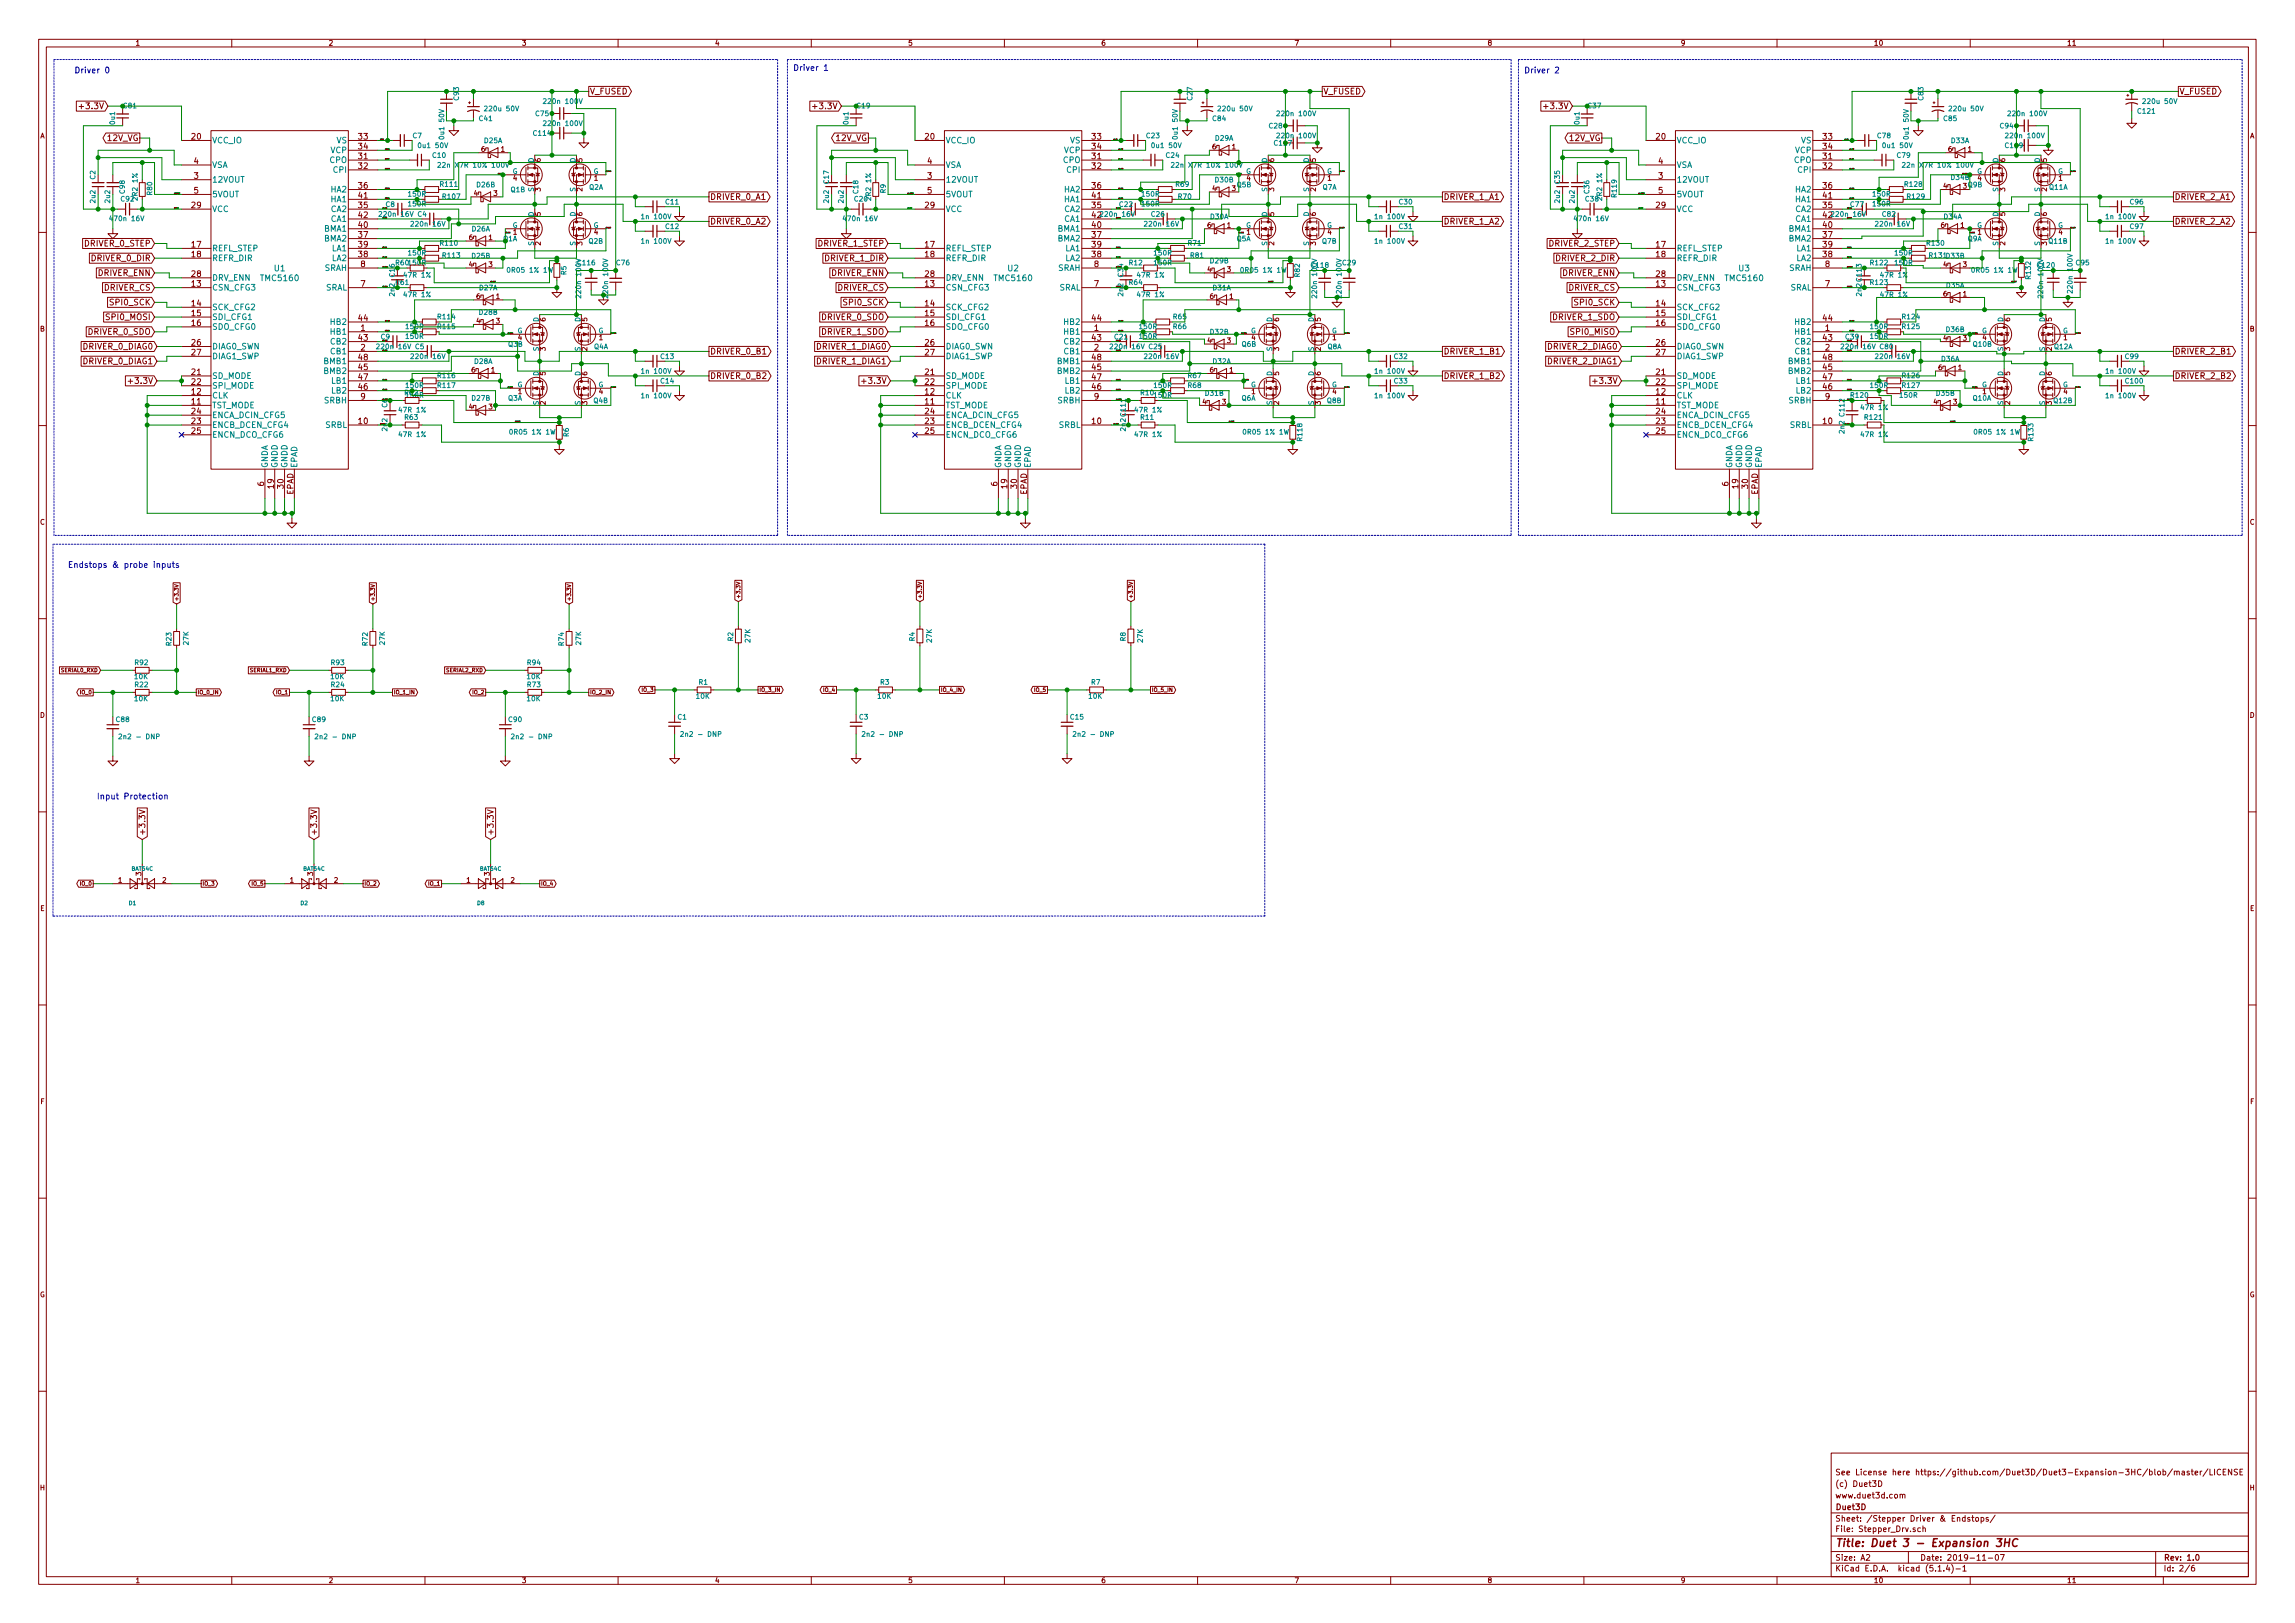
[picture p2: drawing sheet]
<svg xmlns="http://www.w3.org/2000/svg" width="594mm" height="420mm" viewBox="0 0 594 420" stroke-linecap="round" stroke-linejoin="round" font-family="sans-serif">
<defs><g id="words">
<text font-size="2.8" fill="#840000" x="475" y="400.4">Title: Duet 3 - Expansion 3HC</text>
<g font-size="2.1" fill="#0000c2">
<text x="20.7" y="19">Driver 0</text>
<text x="206.7" y="18.3">Driver 1</text>
<text x="396" y="19">Driver 2</text>
<text x="17.5" y="147">Endstops &amp; probe inputs</text>
<text x="25" y="206.9">Input Protection</text>
</g>
<g font-size="2.1" fill="#840000">
<text x="21.4" y="28.2">+3.3V</text>
<text x="152.7" y="24.4">V_FUSED</text>
<text x="211.3" y="28.2">+3.3V</text>
<text x="342.5" y="24.4">V_FUSED</text>
<text x="400.5" y="28.2">+3.3V</text>
<text x="564.1" y="24.4">V_FUSED</text>
<text x="27.9" y="36.5">12V_VG</text>
<text x="49.7" y="36.1">20</text>
<text x="92.8" y="41.2">31</text>
<text x="92.8" y="36.1">33</text>
<text x="92.8" y="38.7">34</text>
<text x="216.5" y="36.5">12V_VG</text>
<text x="239.5" y="36.1">20</text>
<text x="282.7" y="41.2">31</text>
<text x="282.7" y="36.1">33</text>
<text x="282.7" y="38.7">34</text>
<text x="406.4" y="36.5">12V_VG</text>
<text x="428.8" y="36.1">20</text>
<text x="471.9" y="41.2">31</text>
<text x="471.9" y="36.1">33</text>
<text x="471.9" y="38.7">34</text>
<text x="50.2" y="46.3">3</text>
<text x="50.2" y="42.5">4</text>
<text x="92.8" y="43.7">32</text>
<text x="240.1" y="46.3">3</text>
<text x="240.1" y="42.5">4</text>
<text x="282.7" y="43.7">32</text>
<text x="429.3" y="46.3">3</text>
<text x="429.3" y="42.5">4</text>
<text x="471.9" y="43.7">32</text>
<text x="49.7" y="53.9">29</text>
<text x="50.2" y="50.1">5</text>
<text x="92.8" y="53.9">35</text>
<text x="92.8" y="48.8">36</text>
<text x="92.8" y="51.4">41</text>
<text x="183.8" y="51.7">DRIVER_0_A1</text>
<text x="239.5" y="53.9">29</text>
<text x="240.1" y="50.1">5</text>
<text x="282.7" y="53.9">35</text>
<text x="282.7" y="48.8">36</text>
<text x="282.7" y="51.4">41</text>
<text x="373.6" y="51.7">DRIVER_1_A1</text>
<text x="428.8" y="53.9">29</text>
<text x="429.3" y="50.1">5</text>
<text x="471.9" y="53.9">35</text>
<text x="471.9" y="48.8">36</text>
<text x="471.9" y="51.4">41</text>
<text x="562.9" y="51.7">DRIVER_2_A1</text>
<text x="92.8" y="59">40</text>
<text x="92.8" y="56.4">42</text>
<text x="183.8" y="58.1">DRIVER_0_A2</text>
<text x="282.7" y="59">40</text>
<text x="373.6" y="58.1">DRIVER_1_A2</text>
<text x="471.9" y="59">40</text>
<text x="562.9" y="58.1">DRIVER_2_A2</text>
<text x="22" y="63.8">DRIVER_0_STEP</text>
<text x="49.7" y="64.1">17</text>
<text x="92.8" y="61.5">37</text>
<text x="92.8" y="64.1">39</text>
<text x="211.9" y="63.8">DRIVER_1_STEP</text>
<text x="239.5" y="64.1">17</text>
<text x="282.7" y="61.5">37</text>
<text x="282.7" y="64.1">39</text>
<text x="401.1" y="63.8">DRIVER_2_STEP</text>
<text x="428.8" y="64.1">17</text>
<text x="471.9" y="61.5">37</text>
<text x="471.9" y="64.1">39</text>
<text x="23.9" y="67.6">DRIVER_0_DIR</text>
<text x="25.4" y="71.4">DRIVER_ENN</text>
<text x="49.7" y="66.6">18</text>
<text x="49.7" y="71.7">28</text>
<text x="92.8" y="66.6">38</text>
<text x="93.4" y="69.1">8</text>
<text x="213.7" y="67.6">DRIVER_1_DIR</text>
<text x="215.3" y="71.4">DRIVER_ENN</text>
<text x="239.5" y="66.6">18</text>
<text x="239.5" y="71.7">28</text>
<text x="282.7" y="66.6">38</text>
<text x="283.3" y="69.1">8</text>
<text x="403" y="67.6">DRIVER_2_DIR</text>
<text x="404.5" y="71.4">DRIVER_ENN</text>
<text x="428.8" y="66.6">18</text>
<text x="428.8" y="71.7">28</text>
<text x="471.9" y="66.6">38</text>
<text x="472.5" y="69.1">8</text>
<text x="26.9" y="75.2">DRIVER_CS</text>
<text x="49.7" y="74.2">13</text>
<text x="93.4" y="74.2">7</text>
<text x="216.8" y="75.2">DRIVER_CS</text>
<text x="239.5" y="74.2">13</text>
<text x="283.3" y="74.2">7</text>
<text x="406" y="75.2">DRIVER_CS</text>
<text x="428.8" y="74.2">13</text>
<text x="472.5" y="74.2">7</text>
<text x="27.9" y="82.8">SPI0_MOSI</text>
<text x="28.8" y="79">SPI0_SCK</text>
<text x="49.7" y="79.3">14</text>
<text x="49.7" y="81.8">15</text>
<text x="92.8" y="83.1">44</text>
<text x="212.8" y="82.8">DRIVER_0_SDO</text>
<text x="218.7" y="79">SPI0_SCK</text>
<text x="239.5" y="79.3">14</text>
<text x="239.5" y="81.8">15</text>
<text x="282.7" y="83.1">44</text>
<text x="402" y="82.8">DRIVER_1_SDO</text>
<text x="407.9" y="79">SPI0_SCK</text>
<text x="428.8" y="79.3">14</text>
<text x="428.8" y="81.8">15</text>
<text x="471.9" y="83.1">44</text>
<text x="22.9" y="86.7">DRIVER_0_SDO</text>
<text x="49.7" y="84.4">16</text>
<text x="49.7" y="89.5">26</text>
<text x="92.8" y="88.2">43</text>
<text x="93.4" y="85.6">1</text>
<text x="212.8" y="86.7">DRIVER_1_SDO</text>
<text x="239.5" y="84.4">16</text>
<text x="239.5" y="89.5">26</text>
<text x="282.7" y="88.2">43</text>
<text x="283.3" y="85.6">1</text>
<text x="407" y="86.7">SPI0_MISO</text>
<text x="428.8" y="84.4">16</text>
<text x="428.8" y="89.5">26</text>
<text x="471.9" y="88.2">43</text>
<text x="472.5" y="85.6">1</text>
<text x="21.7" y="90.5">DRIVER_0_DIAG0</text>
<text x="21.7" y="94.3">DRIVER_0_DIAG1</text>
<text x="49.7" y="92">27</text>
<text x="92.8" y="95.8">45</text>
<text x="92.8" y="93.3">48</text>
<text x="93.4" y="90.7">2</text>
<text x="183.8" y="91.7">DRIVER_0_B1</text>
<text x="211.6" y="90.5">DRIVER_1_DIAG0</text>
<text x="211.6" y="94.3">DRIVER_1_DIAG1</text>
<text x="239.5" y="92">27</text>
<text x="282.7" y="95.8">45</text>
<text x="282.7" y="93.3">48</text>
<text x="283.3" y="90.7">2</text>
<text x="373.6" y="91.7">DRIVER_1_B1</text>
<text x="400.8" y="90.5">DRIVER_2_DIAG0</text>
<text x="400.8" y="94.3">DRIVER_2_DIAG1</text>
<text x="428.8" y="92">27</text>
<text x="471.9" y="95.8">45</text>
<text x="471.9" y="93.3">48</text>
<text x="472.5" y="90.7">2</text>
<text x="562.9" y="91.7">DRIVER_2_B1</text>
<text x="34.1" y="99.4">+3.3V</text>
<text x="49.7" y="97.1">21</text>
<text x="49.7" y="99.6">22</text>
<text x="92.8" y="100.9">46</text>
<text x="92.8" y="98.3">47</text>
<text x="183.8" y="98.1">DRIVER_0_B2</text>
<text x="224" y="99.4">+3.3V</text>
<text x="239.5" y="97.1">21</text>
<text x="239.5" y="99.6">22</text>
<text x="282.7" y="100.9">46</text>
<text x="282.7" y="98.3">47</text>
<text x="373.6" y="98.1">DRIVER_1_B2</text>
<text x="413.2" y="99.4">+3.3V</text>
<text x="428.8" y="97.1">21</text>
<text x="428.8" y="99.6">22</text>
<text x="471.9" y="100.9">46</text>
<text x="471.9" y="98.3">47</text>
<text x="562.9" y="98.1">DRIVER_2_B2</text>
<text x="49.7" y="104.7">11</text>
<text x="49.7" y="102.2">12</text>
<text x="49.7" y="107.2">24</text>
<text x="93.4" y="103.4">9</text>
<text x="239.5" y="104.7">11</text>
<text x="239.5" y="102.2">12</text>
<text x="239.5" y="107.2">24</text>
<text x="283.3" y="103.4">9</text>
<text x="428.8" y="104.7">11</text>
<text x="428.8" y="102.2">12</text>
<text x="428.8" y="107.2">24</text>
<text x="472.5" y="103.4">9</text>
<text x="49.7" y="109.8">23</text>
<text x="49.7" y="112.3">25</text>
<text x="92.8" y="109.8">10</text>
<text x="239.5" y="109.8">23</text>
<text x="239.5" y="112.3">25</text>
<text x="282.7" y="109.8">10</text>
<text x="428.8" y="109.8">23</text>
<text x="428.8" y="112.3">25</text>
<text x="471.9" y="109.8">10</text>
<text x="68.3" y="125.8" transform="rotate(-90 68.3 125.8)">6</text>
<text x="258.2" y="125.8" transform="rotate(-90 258.2 125.8)">6</text>
<text x="447.4" y="125.8" transform="rotate(-90 447.4 125.8)">6</text>
<text x="70.9" y="126.4" transform="rotate(-90 70.9 126.4)">19</text>
<text x="73.4" y="126.4" transform="rotate(-90 73.4 126.4)">30</text>
<text x="75.9" y="128.2" transform="rotate(-90 75.9 128.2)">EPAD</text>
<text x="260.7" y="126.4" transform="rotate(-90 260.7 126.4)">19</text>
<text x="263.3" y="126.4" transform="rotate(-90 263.3 126.4)">30</text>
<text x="265.8" y="128.2" transform="rotate(-90 265.8 128.2)">EPAD</text>
<text x="450" y="126.4" transform="rotate(-90 450 126.4)">19</text>
<text x="452.5" y="126.4" transform="rotate(-90 452.5 126.4)">30</text>
<text x="455" y="128.2" transform="rotate(-90 455 128.2)">EPAD</text>
<text x="37.6" y="216.4" transform="rotate(-90 37.6 216.4)">+3.3V</text>
<text x="82" y="216.4" transform="rotate(-90 82 216.4)">+3.3V</text>
<text x="127.8" y="216.4" transform="rotate(-90 127.8 216.4)">+3.3V</text>
<text x="475" y="381.9">See License here https://github.com/Duet3D/Duet3-Expansion-3HC/blob/master/LICENSE</text>
<text x="475" y="387.9">www.duet3d.com</text>
<text x="475" y="384.9">(c) Duet3D</text>
<text x="475" y="393.9">Sheet: /Stepper Driver &amp; Endstops/</text>
<text x="475" y="390.9">Duet3D</text>
<text x="475" y="396.6">File: Stepper_Drv.sch</text>
<text x="475" y="406.8">KiCad E.D.A. kicad (5.1.4)-1</text>
<text x="475" y="404">Size: A2</text>
<text x="497" y="404">Date: 2019-11-07</text>
<text x="560" y="404">Rev: 1.0</text>
<text x="560" y="406.8">Id: 2/6</text>
</g>
<g font-size="2.1" fill="#008484">
<text x="54.9" y="37.1">VCC_IO</text>
<text x="85.6" y="39.6">VCP</text>
<text x="87.1" y="37.1">VS</text>
<text x="244.7" y="37.1">VCC_IO</text>
<text x="275.5" y="39.6">VCP</text>
<text x="277" y="37.1">VS</text>
<text x="434" y="37.1">VCC_IO</text>
<text x="464.7" y="39.6">VCP</text>
<text x="466.2" y="37.1">VS</text>
<text x="54.9" y="47.3">12VOUT</text>
<text x="54.9" y="43.5">VSA</text>
<text x="85.4" y="42.2">CPO</text>
<text x="86.4" y="44.7">CPI</text>
<text x="244.7" y="47.3">12VOUT</text>
<text x="244.7" y="43.5">VSA</text>
<text x="275.3" y="42.2">CPO</text>
<text x="276.3" y="44.7">CPI</text>
<text x="434" y="47.3">12VOUT</text>
<text x="434" y="43.5">VSA</text>
<text x="464.5" y="42.2">CPO</text>
<text x="465.5" y="44.7">CPI</text>
<text x="54.9" y="51.1">5VOUT</text>
<text x="85.8" y="49.8">HA2</text>
<text x="85.8" y="52.3">HA1</text>
<text x="244.7" y="51.1">5VOUT</text>
<text x="275.6" y="49.8">HA2</text>
<text x="275.6" y="52.3">HA1</text>
<text x="434" y="51.1">5VOUT</text>
<text x="464.8" y="49.8">HA2</text>
<text x="464.8" y="52.3">HA1</text>
<text x="54.9" y="54.9">VCC</text>
<text x="84" y="60">BMA1</text>
<text x="85.8" y="54.9">CA2</text>
<text x="85.8" y="57.4">CA1</text>
<text x="244.7" y="54.9">VCC</text>
<text x="273.9" y="60">BMA1</text>
<text x="275.6" y="54.9">CA2</text>
<text x="275.6" y="57.4">CA1</text>
<text x="282.7" y="56.4">42</text>
<text x="434" y="54.9">VCC</text>
<text x="463.1" y="60">BMA1</text>
<text x="464.8" y="54.9">CA2</text>
<text x="464.8" y="57.4">CA1</text>
<text x="471.9" y="56.4">42</text>
<text x="54.9" y="65">REFL_STEP</text>
<text x="84" y="62.5">BMA2</text>
<text x="86" y="65">LA1</text>
<text x="244.7" y="65">REFL_STEP</text>
<text x="273.9" y="62.5">BMA2</text>
<text x="275.8" y="65">LA1</text>
<text x="434" y="65">REFL_STEP</text>
<text x="463.1" y="62.5">BMA2</text>
<text x="465.1" y="65">LA1</text>
<text x="54.9" y="67.6">REFR_DIR</text>
<text x="71" y="70.2">U1</text>
<text x="84" y="70.1">SRAH</text>
<text x="86" y="67.6">LA2</text>
<text x="244.7" y="67.6">REFR_DIR</text>
<text x="260.9" y="70.2">U2</text>
<text x="273.9" y="70.1">SRAH</text>
<text x="275.8" y="67.6">LA2</text>
<text x="434" y="67.6">REFR_DIR</text>
<text x="450.1" y="70.2">U3</text>
<text x="463.1" y="70.1">SRAH</text>
<text x="465.1" y="67.6">LA2</text>
<text x="54.9" y="75.2">CSN_CFG3</text>
<text x="54.9" y="72.7">DRV_ENN</text>
<text x="67.7" y="72.8">TMC5160</text>
<text x="84.2" y="75.2">SRAL</text>
<text x="244.7" y="75.2">CSN_CFG3</text>
<text x="244.7" y="72.7">DRV_ENN</text>
<text x="257.6" y="72.8">TMC5160</text>
<text x="274.1" y="75.2">SRAL</text>
<text x="434" y="75.2">CSN_CFG3</text>
<text x="434" y="72.7">DRV_ENN</text>
<text x="446.8" y="72.8">TMC5160</text>
<text x="463.3" y="75.2">SRAL</text>
<text x="54.9" y="80.3">SCK_CFG2</text>
<text x="54.9" y="82.8">SDI_CFG1</text>
<text x="244.7" y="80.3">SCK_CFG2</text>
<text x="244.7" y="82.8">SDI_CFG1</text>
<text x="434" y="80.3">SCK_CFG2</text>
<text x="434" y="82.8">SDI_CFG1</text>
<text x="54.9" y="85.4">SDO_CFG0</text>
<text x="85.8" y="86.6">HB1</text>
<text x="85.8" y="89.2">CB2</text>
<text x="85.8" y="84.1">HB2</text>
<text x="244.7" y="85.4">SDO_CFG0</text>
<text x="275.6" y="86.6">HB1</text>
<text x="275.6" y="89.2">CB2</text>
<text x="275.6" y="84.1">HB2</text>
<text x="434" y="85.4">SDO_CFG0</text>
<text x="464.8" y="86.6">HB1</text>
<text x="464.8" y="89.2">CB2</text>
<text x="464.8" y="84.1">HB2</text>
<text x="54.9" y="90.4">DIAG0_SWN</text>
<text x="54.9" y="93">DIAG1_SWP</text>
<text x="84" y="94.3">BMB1</text>
<text x="85.8" y="91.7">CB1</text>
<text x="244.7" y="90.4">DIAG0_SWN</text>
<text x="244.7" y="93">DIAG1_SWP</text>
<text x="273.9" y="94.3">BMB1</text>
<text x="275.6" y="91.7">CB1</text>
<text x="434" y="90.4">DIAG0_SWN</text>
<text x="434" y="93">DIAG1_SWP</text>
<text x="463.1" y="94.3">BMB1</text>
<text x="464.8" y="91.7">CB1</text>
<text x="54.9" y="98.1">SD_MODE</text>
<text x="54.9" y="100.6">SPI_MODE</text>
<text x="84" y="96.8">BMB2</text>
<text x="86" y="101.9">LB2</text>
<text x="86" y="99.3">LB1</text>
<text x="244.7" y="98.1">SD_MODE</text>
<text x="244.7" y="100.6">SPI_MODE</text>
<text x="273.9" y="96.8">BMB2</text>
<text x="275.8" y="101.9">LB2</text>
<text x="275.8" y="99.3">LB1</text>
<text x="434" y="98.1">SD_MODE</text>
<text x="434" y="100.6">SPI_MODE</text>
<text x="463.1" y="96.8">BMB2</text>
<text x="465.1" y="101.9">LB2</text>
<text x="465.1" y="99.3">LB1</text>
<text x="54.9" y="105.7">TST_MODE</text>
<text x="54.9" y="103.1">CLK</text>
<text x="84" y="104.4">SRBH</text>
<text x="244.7" y="105.7">TST_MODE</text>
<text x="244.7" y="103.1">CLK</text>
<text x="273.9" y="104.4">SRBH</text>
<text x="434" y="105.7">TST_MODE</text>
<text x="434" y="103.1">CLK</text>
<text x="463.1" y="104.4">SRBH</text>
<text x="54.9" y="110.8">ENCB_DCEN_CFG4</text>
<text x="54.9" y="108.2">ENCA_DCIN_CFG5</text>
<text x="54.9" y="113.3">ENCN_DCO_CFG6</text>
<text x="84.2" y="110.8">SRBL</text>
<text x="244.7" y="110.8">ENCB_DCEN_CFG4</text>
<text x="244.7" y="108.2">ENCA_DCIN_CFG5</text>
<text x="244.7" y="113.3">ENCN_DCO_CFG6</text>
<text x="274.1" y="110.8">SRBL</text>
<text x="434" y="110.8">ENCB_DCEN_CFG4</text>
<text x="434" y="108.2">ENCA_DCIN_CFG5</text>
<text x="434" y="113.3">ENCN_DCO_CFG6</text>
<text x="463.3" y="110.8">SRBL</text>
<text x="69.3" y="121.2" transform="rotate(-90 69.3 121.2)">GNDA</text>
<text x="71.9" y="121.2" transform="rotate(-90 71.9 121.2)">GNDD</text>
<text x="74.4" y="121.2" transform="rotate(-90 74.4 121.2)">GNDD</text>
<text x="76.9" y="121.2" transform="rotate(-90 76.9 121.2)">EPAD</text>
<text x="259.2" y="121.2" transform="rotate(-90 259.2 121.2)">GNDA</text>
<text x="261.7" y="121.2" transform="rotate(-90 261.7 121.2)">GNDD</text>
<text x="264.3" y="121.2" transform="rotate(-90 264.3 121.2)">GNDD</text>
<text x="266.8" y="121.2" transform="rotate(-90 266.8 121.2)">EPAD</text>
<text x="448.4" y="121.2" transform="rotate(-90 448.4 121.2)">GNDA</text>
<text x="451" y="121.2" transform="rotate(-90 451 121.2)">GNDD</text>
<text x="453.5" y="121.2" transform="rotate(-90 453.5 121.2)">GNDD</text>
<text x="456" y="121.2" transform="rotate(-90 456 121.2)">EPAD</text>
</g>
<g font-size="1.8" fill="#840000">
<text x="35" y="11.8">1</text>
<text x="85" y="11.8">2</text>
<text x="135" y="11.8">3</text>
<text x="185" y="11.8">4</text>
<text x="235" y="11.8">5</text>
<text x="285" y="11.8">6</text>
<text x="335" y="11.8">7</text>
<text x="385" y="11.8">8</text>
<text x="435" y="11.8">9</text>
<text x="485" y="11.8">10</text>
<text x="535" y="11.8">11</text>
<text x="10.4" y="35.8">A</text>
<text x="582.4" y="35.8">A</text>
<text x="124.6" y="39.3">6</text>
<text x="129.7" y="39.3">1</text>
<text x="140" y="41.9" transform="rotate(-90 140 41.9)">6</text>
<text x="150.7" y="41.9" transform="rotate(-90 150.7 41.9)">5</text>
<text x="313.8" y="38.7">6</text>
<text x="318.9" y="38.7">1</text>
<text x="329.8" y="41.9" transform="rotate(-90 329.8 41.9)">6</text>
<text x="340.6" y="41.9" transform="rotate(-90 340.6 41.9)">5</text>
<text x="504.3" y="39.3">6</text>
<text x="509.4" y="39.3">1</text>
<text x="519" y="41.9" transform="rotate(-90 519 41.9)">6</text>
<text x="529.8" y="41.9" transform="rotate(-90 529.8 41.9)">5</text>
<text x="132.9" y="46.8">4</text>
<text x="153.8" y="46.8">1</text>
<text x="322.7" y="46.8">4</text>
<text x="343.7" y="46.8">1</text>
<text x="512" y="46.8">4</text>
<text x="532.9" y="46.8">1</text>
<text x="122.7" y="50.7">4</text>
<text x="127.8" y="50.7">3</text>
<text x="140" y="49.5" transform="rotate(-90 140 49.5)">3</text>
<text x="150.7" y="49.5" transform="rotate(-90 150.7 49.5)">2</text>
<text x="313.8" y="49.4">4</text>
<text x="318.9" y="49.4">3</text>
<text x="329.8" y="49.5" transform="rotate(-90 329.8 49.5)">3</text>
<text x="340.6" y="49.5" transform="rotate(-90 340.6 49.5)">2</text>
<text x="503.1" y="48.8">4</text>
<text x="508.2" y="48.8">3 Q9B</text>
<text x="519" y="49.5" transform="rotate(-90 519 49.5)">3</text>
<text x="529.8" y="49.5" transform="rotate(-90 529.8 49.5)">2</text>
<text x="140" y="55.9" transform="rotate(-90 140 55.9)">5</text>
<text x="150.7" y="55.9" transform="rotate(-90 150.7 55.9)">6</text>
<text x="312.6" y="59">6</text>
<text x="317.7" y="59">1</text>
<text x="329.8" y="55.9" transform="rotate(-90 329.8 55.9)">5</text>
<text x="340.6" y="55.9" transform="rotate(-90 340.6 55.9)">6</text>
<text x="502.4" y="59">6</text>
<text x="507.5" y="59">1</text>
<text x="519" y="55.9" transform="rotate(-90 519 55.9)">5</text>
<text x="529.8" y="55.9" transform="rotate(-90 529.8 55.9)">6</text>
<text x="121.4" y="62.1">6</text>
<text x="126.5" y="62.1">1</text>
<text x="132.9" y="60.7">1</text>
<text x="140" y="63.5" transform="rotate(-90 140 63.5)">2</text>
<text x="150.7" y="63.5" transform="rotate(-90 150.7 63.5)">3</text>
<text x="153.8" y="60.7">4</text>
<text x="322.7" y="60.7">1</text>
<text x="329.8" y="63.5" transform="rotate(-90 329.8 63.5)">2</text>
<text x="340.6" y="63.5" transform="rotate(-90 340.6 63.5)">3</text>
<text x="343.7" y="60.7">4</text>
<text x="512" y="60.7">1</text>
<text x="519" y="63.5" transform="rotate(-90 519 63.5)">2</text>
<text x="529.8" y="63.5" transform="rotate(-90 529.8 63.5)">3</text>
<text x="532.9" y="60.7">4</text>
<text x="121.4" y="69.1">4</text>
<text x="126.5" y="69.1">3</text>
<text x="312.6" y="70.4">4</text>
<text x="317.7" y="70.4">3</text>
<text x="503.1" y="69.1">4</text>
<text x="508.2" y="69.1">3</text>
<text x="123.3" y="77.4">6</text>
<text x="128.4" y="77.4">1</text>
<text x="313.2" y="77.4">6</text>
<text x="318.3" y="77.4">1</text>
<text x="503.1" y="76.8">6</text>
<text x="508.2" y="76.8">1</text>
<text x="123.3" y="83.7">4</text>
<text x="128.4" y="83.7">3</text>
<text x="141.2" y="83.2" transform="rotate(-90 141.2 83.2)">6</text>
<text x="152" y="83.2" transform="rotate(-90 152 83.2)">5</text>
<text x="331.1" y="83.2" transform="rotate(-90 331.1 83.2)">6</text>
<text x="341.9" y="83.2" transform="rotate(-90 341.9 83.2)">5</text>
<text x="520.3" y="83.2" transform="rotate(-90 520.3 83.2)">6</text>
<text x="531.1" y="83.2" transform="rotate(-90 531.1 83.2)">5</text>
<text x="10.4" y="85.8">B</text>
<text x="134.1" y="88.1">4</text>
<text x="155.1" y="88.1">1</text>
<text x="312.6" y="88.8">4</text>
<text x="317.7" y="88.8">3</text>
<text x="324" y="88.1">4</text>
<text x="345" y="88.1">1</text>
<text x="503.1" y="88.2">4</text>
<text x="508.2" y="88.2">3</text>
<text x="513.2" y="88.1">4</text>
<text x="534.2" y="88.1">1</text>
<text x="582.4" y="85.8">B</text>
<text x="141.2" y="90.8" transform="rotate(-90 141.2 90.8)">3</text>
<text x="152" y="90.8" transform="rotate(-90 152 90.8)">2</text>
<text x="331.1" y="90.8" transform="rotate(-90 331.1 90.8)">3</text>
<text x="341.9" y="90.8" transform="rotate(-90 341.9 90.8)">2</text>
<text x="501.8" y="95.8">6</text>
<text x="506.9" y="95.8">1</text>
<text x="520.3" y="90.8" transform="rotate(-90 520.3 90.8)">3</text>
<text x="531.1" y="90.8" transform="rotate(-90 531.1 90.8)">2</text>
<text x="122.1" y="96.4">6</text>
<text x="127.2" y="96.4">1</text>
<text x="141.2" y="97.2" transform="rotate(-90 141.2 97.2)">5</text>
<text x="152" y="97.2" transform="rotate(-90 152 97.2)">6</text>
<text x="313.2" y="96.4">6</text>
<text x="318.3" y="96.4">1</text>
<text x="331.1" y="97.2" transform="rotate(-90 331.1 97.2)">5</text>
<text x="341.9" y="97.2" transform="rotate(-90 341.9 97.2)">6</text>
<text x="520.3" y="97.2" transform="rotate(-90 520.3 97.2)">5</text>
<text x="531.1" y="97.2" transform="rotate(-90 531.1 97.2)">6</text>
<text x="121.4" y="106">4</text>
<text x="126.5" y="106">3</text>
<text x="134.1" y="102">1</text>
<text x="141.2" y="104.8" transform="rotate(-90 141.2 104.8)">2</text>
<text x="152" y="104.8" transform="rotate(-90 152 104.8)">3</text>
<text x="155.1" y="102">4</text>
<text x="311.3" y="104.7">4</text>
<text x="316.4" y="104.7">3</text>
<text x="324" y="102">1</text>
<text x="331.1" y="104.8" transform="rotate(-90 331.1 104.8)">2</text>
<text x="341.9" y="104.8" transform="rotate(-90 341.9 104.8)">3</text>
<text x="345" y="102">4</text>
<text x="500.5" y="104.7">4</text>
<text x="505.6" y="104.7">3</text>
<text x="513.2" y="102">1</text>
<text x="520.3" y="104.8" transform="rotate(-90 520.3 104.8)">2</text>
<text x="531.1" y="104.8" transform="rotate(-90 531.1 104.8)">3</text>
<text x="534.2" y="102">4</text>
<text x="10.4" y="135.8">C</text>
<text x="582.4" y="135.8">C</text>
<text x="10.4" y="185.8">D</text>
<text x="582.4" y="185.8">D</text>
<text x="36.6" y="226.7" transform="rotate(-90 36.6 226.7)">3</text>
<text x="81" y="226.7" transform="rotate(-90 81 226.7)">3</text>
<text x="126.7" y="226.7" transform="rotate(-90 126.7 226.7)">3</text>
<text x="30.6" y="228.5">1</text>
<text x="42.1" y="228.5">2</text>
<text x="75.1" y="228.5">1</text>
<text x="86.5" y="228.5">2</text>
<text x="120.8" y="228.5">1</text>
<text x="132.2" y="228.5">2</text>
<text x="10.4" y="235.8">E</text>
<text x="582.4" y="235.8">E</text>
<text x="10.5" y="285.8">F</text>
<text x="582.5" y="285.8">F</text>
<text x="10.3" y="335.8">G</text>
<text x="582.3" y="335.8">G</text>
<text x="10.4" y="385.8">H</text>
<text x="582.4" y="385.8">H</text>
<text x="35" y="409.8">1</text>
<text x="85" y="409.8">2</text>
<text x="135" y="409.8">3</text>
<text x="185" y="409.8">4</text>
<text x="235" y="409.8">5</text>
<text x="285" y="409.8">6</text>
<text x="335" y="409.8">7</text>
<text x="385" y="409.8">8</text>
<text x="435" y="409.8">9</text>
<text x="485" y="409.8">10</text>
<text x="535" y="409.8">11</text>
</g>
<g font-size="1.8" fill="#008484">
<text x="32" y="28">C81</text>
<text x="118.8" y="25.9" transform="rotate(-90 118.8 25.9)">C93</text>
<text x="126" y="28.8">220u 50V</text>
<text x="141.3" y="26.9">220n 100V</text>
<text x="221.9" y="28">C19</text>
<text x="308.7" y="25.9" transform="rotate(-90 308.7 25.9)">C27</text>
<text x="315.8" y="28.8">220u 50V</text>
<text x="411.1" y="28">C37</text>
<text x="497.9" y="25.9" transform="rotate(-90 497.9 25.9)">C83</text>
<text x="505.1" y="28.8">220u 50V</text>
<text x="553.5" y="29.4">C121</text>
<text x="555.2" y="26.9">220u 50V</text>
<text x="29.8" y="32.1" transform="rotate(-90 29.8 32.1)">0u1</text>
<text x="106.9" y="35.8">C7</text>
<text x="124.1" y="31.3">C41</text>
<text x="138.2" y="35.1">C114</text>
<text x="138.7" y="30.1">C75</text>
<text x="141.3" y="32.6">220n 100V</text>
<text x="219.6" y="32.1" transform="rotate(-90 219.6 32.1)">0u1</text>
<text x="296.8" y="35.8">C23</text>
<text x="314" y="31.3">C84</text>
<text x="328.6" y="33.2">C28</text>
<text x="331.2" y="30.1">220n 100V</text>
<text x="331.2" y="35.8">220n 100V</text>
<text x="408.9" y="32.1" transform="rotate(-90 408.9 32.1)">0u1</text>
<text x="486.1" y="35.8">C78</text>
<text x="503.2" y="31.3">C85</text>
<text x="517.8" y="33.2">C94</text>
<text x="519.8" y="35.8">220n 100V</text>
<text x="520.4" y="30.1">220n 100V</text>
<text x="108.7" y="38.3">0u1 50V</text>
<text x="112" y="40.9">C10</text>
<text x="125.4" y="37.1">D25A</text>
<text x="298.6" y="38.3">0u1 50V</text>
<text x="301.9" y="40.9">C24</text>
<text x="314.6" y="36.4">D29A</text>
<text x="487.8" y="38.3">0u1 50V</text>
<text x="491.1" y="40.9">C79</text>
<text x="505.1" y="37.1">D33A</text>
<text x="24.7" y="46.4" transform="rotate(-90 24.7 46.4)">C2</text>
<text x="114.7" y="43.4">22n X7R 10% 100V</text>
<text x="132.7" y="45">G</text>
<text x="138.2" y="42.1" transform="rotate(-90 138.2 42.1)">D</text>
<text x="149" y="42.1" transform="rotate(-90 149 42.1)">D</text>
<text x="153.6" y="45">G</text>
<text x="214.6" y="47.5" transform="rotate(-90 214.6 47.5)">C17</text>
<text x="304.5" y="43.4">22n X7R 10% 100V</text>
<text x="314.6" y="47.2">D30B</text>
<text x="322.5" y="45">G</text>
<text x="328" y="42.1" transform="rotate(-90 328 42.1)">D</text>
<text x="338.8" y="42.1" transform="rotate(-90 338.8 42.1)">D</text>
<text x="343.5" y="45">G</text>
<text x="403.8" y="47.5" transform="rotate(-90 403.8 47.5)">C35</text>
<text x="493.8" y="43.4">22n X7R 10% 100V</text>
<text x="505.1" y="46.6">D34B</text>
<text x="511.8" y="45">G</text>
<text x="517.3" y="42.1" transform="rotate(-90 517.3 42.1)">D</text>
<text x="528.1" y="42.1" transform="rotate(-90 528.1 42.1)">D</text>
<text x="532.7" y="45">G</text>
<text x="24.7" y="52.4" transform="rotate(-90 24.7 52.4)">2u2</text>
<text x="28.5" y="52.4" transform="rotate(-90 28.5 52.4)">2u2</text>
<text x="31.4" y="52.2">C92</text>
<text x="32.3" y="50.1" transform="rotate(-90 32.3 50.1)">C98</text>
<text x="35.6" y="51.6" transform="rotate(-90 35.6 51.6)">2R2 1%</text>
<text x="39.4" y="50.5" transform="rotate(-90 39.4 50.5)">R80</text>
<text x="99.9" y="53.6">C8</text>
<text x="114.1" y="48.4">R111</text>
<text x="114.7" y="51.5">R107</text>
<text x="123.5" y="48.5">D26B</text>
<text x="132.3" y="49.8">Q1B</text>
<text x="138.2" y="49.6" transform="rotate(-90 138.2 49.6)">S</text>
<text x="149" y="49.6" transform="rotate(-90 149 49.6)">S</text>
<text x="152.5" y="49.1">Q2A</text>
<text x="172.4" y="52.9">C11</text>
<text x="214.6" y="52.4" transform="rotate(-90 214.6 52.4)">2u2</text>
<text x="218.4" y="52.4" transform="rotate(-90 218.4 52.4)">2u2</text>
<text x="221.2" y="52.2">C20</text>
<text x="222.2" y="50.1" transform="rotate(-90 222.2 50.1)">C18</text>
<text x="225.5" y="51.6" transform="rotate(-90 225.5 51.6)">2R2 1%</text>
<text x="229.3" y="50" transform="rotate(-90 229.3 50)">R9</text>
<text x="289.8" y="53.6">C22</text>
<text x="295.7" y="50.9">150R</text>
<text x="304.4" y="48.4">R69</text>
<text x="305.1" y="51.5">R70</text>
<text x="320.2" y="48.5">Q5B</text>
<text x="328" y="49.6" transform="rotate(-90 328 49.6)">S</text>
<text x="338.8" y="49.6" transform="rotate(-90 338.8 49.6)">S</text>
<text x="342.4" y="49.1">Q7A</text>
<text x="362.2" y="52.9">C30</text>
<text x="403.8" y="52.4" transform="rotate(-90 403.8 52.4)">2u2</text>
<text x="407.6" y="52.4" transform="rotate(-90 407.6 52.4)">2u2</text>
<text x="410.5" y="52.2">C38</text>
<text x="411.4" y="50.1" transform="rotate(-90 411.4 50.1)">C36</text>
<text x="414.7" y="51.6" transform="rotate(-90 414.7 51.6)">2R2 1%</text>
<text x="418.5" y="50.9" transform="rotate(-90 418.5 50.9)">R119</text>
<text x="479.1" y="53.6">C77</text>
<text x="493.2" y="48.4">R128</text>
<text x="493.8" y="51.5">R129</text>
<text x="517.3" y="49.6" transform="rotate(-90 517.3 49.6)">S</text>
<text x="528.1" y="49.6" transform="rotate(-90 528.1 49.6)">S</text>
<text x="530.5" y="49.1">Q11A</text>
<text x="551.5" y="52.9">C96</text>
<text x="28.9" y="57.2">470n 16V</text>
<text x="98.7" y="56.1">220n 16V</text>
<text x="106.9" y="58.6">220n 16V</text>
<text x="108.2" y="56.1">C4</text>
<text x="122.2" y="59.9">D26A</text>
<text x="132.7" y="59">G</text>
<text x="138.2" y="56" transform="rotate(-90 138.2 56)">D</text>
<text x="149" y="56" transform="rotate(-90 149 56)">D</text>
<text x="153.6" y="59">G</text>
<text x="166.5" y="56.7">1n 100V</text>
<text x="172.4" y="59.3">C12</text>
<text x="218.8" y="57.2">470n 16V</text>
<text x="285.3" y="56.1">220n 16V</text>
<text x="296.8" y="58.6">220n 16V</text>
<text x="298.1" y="56.1">C26</text>
<text x="313.3" y="56.7">D30A</text>
<text x="322.5" y="59">G</text>
<text x="328" y="56" transform="rotate(-90 328 56)">D</text>
<text x="338.8" y="56" transform="rotate(-90 338.8 56)">D</text>
<text x="343.5" y="59">G</text>
<text x="356.4" y="56.7">1n 100V</text>
<text x="362.2" y="59.3">C31</text>
<text x="408" y="57.2">470n 16V</text>
<text x="474.6" y="56.1">220n 16V</text>
<text x="486" y="58.6">220n 16V</text>
<text x="487.3" y="56.1">C82</text>
<text x="503.2" y="56.7">D34A</text>
<text x="511.8" y="59">G</text>
<text x="517.3" y="56" transform="rotate(-90 517.3 56)">D</text>
<text x="528.1" y="56" transform="rotate(-90 528.1 56)">D</text>
<text x="532.7" y="59">G</text>
<text x="545.6" y="56.7">1n 100V</text>
<text x="551.5" y="59.3">C97</text>
<text x="114.1" y="63.6">R110</text>
<text x="138.2" y="63.6" transform="rotate(-90 138.2 63.6)">S</text>
<text x="149" y="63.6" transform="rotate(-90 149 63.6)">S</text>
<text x="152.4" y="63.1">Q2B</text>
<text x="166.5" y="63.1">1n 100V</text>
<text x="307.6" y="63.6">R71</text>
<text x="320.1" y="62.5">Q5A</text>
<text x="328" y="63.6" transform="rotate(-90 328 63.6)">S</text>
<text x="338.8" y="63.6" transform="rotate(-90 338.8 63.6)">S</text>
<text x="342.3" y="63.1">Q7B</text>
<text x="356.4" y="63.1">1n 100V</text>
<text x="498.9" y="63.6">R130</text>
<text x="509.3" y="62.5">Q9A</text>
<text x="517.3" y="63.6" transform="rotate(-90 517.3 63.6)">S</text>
<text x="528.1" y="63.6" transform="rotate(-90 528.1 63.6)">S</text>
<text x="530.4" y="63.1">Q11B</text>
<text x="545.6" y="63.1">1n 100V</text>
<text x="102.2" y="71.6" transform="rotate(-90 102.2 71.6)">C16</text>
<text x="104.8" y="71.8">47R 1%</text>
<text x="114.7" y="66.8">R113</text>
<text x="122.2" y="66.9">D25B</text>
<text x="131.9" y="70.6">0R05 1% 1W</text>
<text x="146.6" y="71.1" transform="rotate(-90 146.6 71.1)">R5</text>
<text x="149.7" y="68.7">C116</text>
<text x="159.6" y="68.7">C76</text>
<text x="290.8" y="71.6" transform="rotate(-90 290.8 71.6)">C34</text>
<text x="292.4" y="68.7">R12</text>
<text x="294.7" y="71.8">47R 1%</text>
<text x="308.2" y="66.8">R81</text>
<text x="313.3" y="68.2">D29B</text>
<text x="321.8" y="70.6">0R05 1% 1W</text>
<text x="336.5" y="71.6" transform="rotate(-90 336.5 71.6)">R82</text>
<text x="339.5" y="69.3">C118</text>
<text x="347.6" y="68.7">C29</text>
<text x="484.3" y="68.7">R122</text>
<text x="487.1" y="71.8">47R 1%</text>
<text x="499.5" y="66.8">R131D33B</text>
<text x="511" y="70.6">0R05 1% 1W</text>
<text x="527.5" y="69.3">C120</text>
<text x="537.5" y="68.7">C95</text>
<text x="102.2" y="76.6" transform="rotate(-90 102.2 76.6)">2n2</text>
<text x="102.5" y="73.8">R61</text>
<text x="104.8" y="76.9">47R 1%</text>
<text x="124.1" y="75.2">D27A</text>
<text x="150.4" y="76.5" transform="rotate(-90 150.4 76.5)">220n 100V</text>
<text x="290.8" y="76.6" transform="rotate(-90 290.8 76.6)">2n2</text>
<text x="292.4" y="73.8">R64</text>
<text x="294.7" y="76.9">47R 1%</text>
<text x="314" y="75.2">D31A</text>
<text x="340.9" y="76.5" transform="rotate(-90 340.9 76.5)">220n 100V</text>
<text x="347.3" y="76.5" transform="rotate(-90 347.3 76.5)">220n 100V</text>
<text x="481.9" y="76.6" transform="rotate(-90 481.9 76.6)">2n2 C113</text>
<text x="484.3" y="73.8">R123</text>
<text x="487.1" y="76.9">47R 1%</text>
<text x="503.8" y="74.5">D35A</text>
<text x="525.7" y="72.1" transform="rotate(-90 525.7 72.1)">R132</text>
<text x="528.9" y="76.5" transform="rotate(-90 528.9 76.5)">220n 100V</text>
<text x="536.5" y="75.2" transform="rotate(-90 536.5 75.2)">220n 100V</text>
<text x="113.4" y="82.6">R114</text>
<text x="124.1" y="81.5">D28B</text>
<text x="139.4" y="83.4" transform="rotate(-90 139.4 83.4)">D</text>
<text x="150.2" y="83.4" transform="rotate(-90 150.2 83.4)">D</text>
<text x="303.8" y="82.6">R65</text>
<text x="329.3" y="83.4" transform="rotate(-90 329.3 83.4)">D</text>
<text x="340.1" y="83.4" transform="rotate(-90 340.1 83.4)">D</text>
<text x="492.5" y="82.6">R124</text>
<text x="518.5" y="83.4" transform="rotate(-90 518.5 83.4)">D</text>
<text x="529.3" y="83.4" transform="rotate(-90 529.3 83.4)">D</text>
<text x="98.6" y="87.9">C9</text>
<text x="113.4" y="85.2">R115</text>
<text x="131.6" y="89.8">Q3B</text>
<text x="133.9" y="86.3">G</text>
<text x="154.9" y="86.3">G</text>
<text x="288.6" y="87.9">C21</text>
<text x="303.8" y="85.2">R66</text>
<text x="313.3" y="86.6">D32B</text>
<text x="321.5" y="89.8">Q6B</text>
<text x="323.8" y="86.3">G</text>
<text x="344.8" y="86.3">G</text>
<text x="477.8" y="87.9">C39</text>
<text x="492.5" y="85.2">R125</text>
<text x="503.8" y="85.9">D36B</text>
<text x="510.8" y="89.8">Q10B</text>
<text x="513" y="86.3">G</text>
<text x="534" y="86.3">G</text>
<text x="106.9" y="92.9">220n 16V</text>
<text x="107.5" y="90.4">C5</text>
<text x="122.8" y="94.2">D28A</text>
<text x="139.4" y="90.9" transform="rotate(-90 139.4 90.9)">S</text>
<text x="150.2" y="90.9" transform="rotate(-90 150.2 90.9)">S</text>
<text x="153.8" y="90.4">Q4A</text>
<text x="171.1" y="92.9">C13</text>
<text x="296.8" y="92.9">220n 16V</text>
<text x="297.5" y="90.4">C25</text>
<text x="314" y="94.2">D32A</text>
<text x="329.3" y="90.9" transform="rotate(-90 329.3 90.9)">S</text>
<text x="340.1" y="90.9" transform="rotate(-90 340.1 90.9)">S</text>
<text x="343.6" y="90.4">Q8A</text>
<text x="361" y="92.9">C32</text>
<text x="486" y="92.9">220n 16V</text>
<text x="486.7" y="90.4">C80</text>
<text x="502.6" y="93.6">D36A</text>
<text x="518.5" y="90.9" transform="rotate(-90 518.5 90.9)">S</text>
<text x="529.3" y="90.9" transform="rotate(-90 529.3 90.9)">S</text>
<text x="531.8" y="90.4">Q12A</text>
<text x="550.2" y="92.9">C99</text>
<text x="113.4" y="100.4">R117</text>
<text x="113.4" y="97.9">R116</text>
<text x="133.9" y="100.2">G</text>
<text x="139.4" y="97.3" transform="rotate(-90 139.4 97.3)">D</text>
<text x="150.2" y="97.3" transform="rotate(-90 150.2 97.3)">D</text>
<text x="154.9" y="100.2">G</text>
<text x="166.5" y="96.7">1n 100V</text>
<text x="171.1" y="99.3">C14</text>
<text x="307.6" y="97.9">R67</text>
<text x="307.6" y="100.4">R68</text>
<text x="323.8" y="100.2">G</text>
<text x="329.3" y="97.3" transform="rotate(-90 329.3 97.3)">D</text>
<text x="340.1" y="97.3" transform="rotate(-90 340.1 97.3)">D</text>
<text x="344.8" y="100.2">G</text>
<text x="356.4" y="96.7">1n 100V</text>
<text x="361" y="99.3">C33</text>
<text x="492.5" y="97.9">R126</text>
<text x="492.5" y="100.4">R127</text>
<text x="513" y="100.2">G</text>
<text x="518.5" y="97.3" transform="rotate(-90 518.5 97.3)">D</text>
<text x="529.3" y="97.3" transform="rotate(-90 529.3 97.3)">D</text>
<text x="534" y="100.2">G</text>
<text x="545.6" y="96.7">1n 100V</text>
<text x="550.3" y="99.3">C100</text>
<text x="100.3" y="105.5" transform="rotate(-90 100.3 105.5)">C6</text>
<text x="103.5" y="106.8">47R 1%</text>
<text x="105.2" y="103">150R</text>
<text x="122.2" y="103.7">D27B</text>
<text x="131.5" y="103.7">Q3A</text>
<text x="139.4" y="104.9" transform="rotate(-90 139.4 104.9)">S</text>
<text x="150.2" y="104.9" transform="rotate(-90 150.2 104.9)">S</text>
<text x="153.7" y="104.4">Q4B</text>
<text x="166.5" y="103.1">1n 100V</text>
<text x="294" y="106.8">47R 1%</text>
<text x="295.3" y="102.3">R10</text>
<text x="312.1" y="102.5">D31B</text>
<text x="321.4" y="103.7">Q6A</text>
<text x="329.3" y="104.9" transform="rotate(-90 329.3 104.9)">S</text>
<text x="340.1" y="104.9" transform="rotate(-90 340.1 104.9)">S</text>
<text x="343.6" y="104.4">Q8B</text>
<text x="356.4" y="103.1">1n 100V</text>
<text x="477.4" y="107.7" transform="rotate(-90 477.4 107.7)">C112</text>
<text x="479.2" y="103">R120</text>
<text x="482" y="106.1">47R 1%</text>
<text x="491.9" y="103">150R</text>
<text x="501.3" y="102.5">D35B</text>
<text x="510.7" y="103.7">Q10A</text>
<text x="518.5" y="104.9" transform="rotate(-90 518.5 104.9)">S</text>
<text x="529.3" y="104.9" transform="rotate(-90 529.3 104.9)">S</text>
<text x="531.7" y="104.4">Q12B</text>
<text x="545.6" y="103.1">1n 100V</text>
<text x="100.3" y="111.5" transform="rotate(-90 100.3 111.5)">2n2</text>
<text x="103.5" y="113.1">47R 1%</text>
<text x="104.8" y="108.7">R63</text>
<text x="132.6" y="112.5">0R05 1% 1W</text>
<text x="147.2" y="113" transform="rotate(-90 147.2 113)">R6</text>
<text x="291.4" y="111.5" transform="rotate(-90 291.4 111.5)">2n2 C111</text>
<text x="294" y="113.1">47R 1%</text>
<text x="295.3" y="108.7">R11</text>
<text x="322.4" y="112.5">0R05 1% 1W</text>
<text x="477.4" y="112.1" transform="rotate(-90 477.4 112.1)">2n2</text>
<text x="482" y="113.1">47R 1%</text>
<text x="482.8" y="108.7">R121</text>
<text x="511.7" y="112.5">0R05 1% 1W</text>
<text x="337.1" y="114" transform="rotate(-90 337.1 114)">R118</text>
<text x="526.3" y="114" transform="rotate(-90 526.3 114)">R133</text>
<text x="44.4" y="167.1" transform="rotate(-90 44.4 167.1)">R23</text>
<text x="48.8" y="166.9" transform="rotate(-90 48.8 166.9)">27K</text>
<text x="95.2" y="167.1" transform="rotate(-90 95.2 167.1)">R72</text>
<text x="99.6" y="166.9" transform="rotate(-90 99.6 166.9)">27K</text>
<text x="146" y="167.1" transform="rotate(-90 146 167.1)">R74</text>
<text x="150.4" y="166.9" transform="rotate(-90 150.4 166.9)">27K</text>
<text x="189.8" y="166" transform="rotate(-90 189.8 166)">R2</text>
<text x="194.2" y="166.3" transform="rotate(-90 194.2 166.3)">27K</text>
<text x="236.8" y="166" transform="rotate(-90 236.8 166)">R4</text>
<text x="241.2" y="166.3" transform="rotate(-90 241.2 166.3)">27K</text>
<text x="291.4" y="166" transform="rotate(-90 291.4 166)">R8</text>
<text x="295.8" y="166.3" transform="rotate(-90 295.8 166.3)">27K</text>
<text x="35" y="172.2">R92</text>
<text x="85.8" y="172.2">R93</text>
<text x="136.6" y="172.2">R94</text>
<text x="34.9" y="175.8">10K</text>
<text x="35" y="177.9">R22</text>
<text x="85.7" y="175.8">10K</text>
<text x="85.8" y="177.9">R24</text>
<text x="136.5" y="175.8">10K</text>
<text x="136.6" y="177.9">R73</text>
<text x="180.9" y="177.3">R1</text>
<text x="227.9" y="177.3">R3</text>
<text x="282.5" y="177.3">R7</text>
<text x="34.9" y="181.5">10K</text>
<text x="85.7" y="181.5">10K</text>
<text x="136.5" y="181.5">10K</text>
<text x="180.3" y="180.9">10K</text>
<text x="227.3" y="180.9">10K</text>
<text x="281.9" y="180.9">10K</text>
<text x="30.1" y="186.9">C88</text>
<text x="31.9" y="191.4">2n2 - DNP</text>
<text x="80.9" y="186.9">C89</text>
<text x="82.7" y="191.4">2n2 - DNP</text>
<text x="131.7" y="186.9">C90</text>
<text x="133.5" y="191.4">2n2 - DNP</text>
<text x="175.5" y="186.3">C1</text>
<text x="177.3" y="190.7">2n2 - DNP</text>
<text x="222.5" y="186.3">C3</text>
<text x="224.3" y="190.7">2n2 - DNP</text>
<text x="277.1" y="186.3">C15</text>
<text x="278.9" y="190.7">2n2 - DNP</text>
</g>
<g font-size="1.8" fill="#008400">
<text x="115" y="35.6" transform="rotate(-90 115 35.6)">0u1 50V</text>
<text x="304.9" y="35.6" transform="rotate(-90 304.9 35.6)">0u1 50V</text>
<text x="494.1" y="35.6" transform="rotate(-90 494.1 35.6)">0u1 50V</text>
<text x="330" y="37.7">C117</text>
<text x="519.2" y="38.3">C119</text>
<text x="105.8" y="50.9">150R</text>
<text x="105.8" y="53.4">150R</text>
<text x="295.7" y="53.4">150R</text>
<text x="484.9" y="53.4">150R</text>
<text x="484.9" y="50.9">150R</text>
<text x="130.3" y="62.5">Q1A</text>
<text x="102.5" y="68.7">R60150R</text>
<text x="105.8" y="66.1">150R</text>
<text x="298.9" y="66.1">150R</text>
<text x="298.9" y="68.7">150R</text>
<text x="490.6" y="66.1">150R</text>
<text x="490.6" y="68.7">150R</text>
<text x="157.4" y="76.5" transform="rotate(-90 157.4 76.5)">220n 100V</text>
<text x="105.2" y="87.7">150R</text>
<text x="105.2" y="85.2">150R</text>
<text x="295" y="87.7">150R</text>
<text x="295" y="85.2">150R</text>
<text x="484.3" y="85.2">150R</text>
<text x="484.3" y="87.7">150R</text>
<text x="105.2" y="100.4">150R</text>
<text x="298.9" y="100.4">150R</text>
<text x="484.3" y="100.4">150R</text>
<text x="104.8" y="102.3">R62</text>
<text x="298.9" y="103">150R</text>
</g>
<g font-size="1.8">
<text x="98" y="90.4">220n 16V</text>
<text x="287.9" y="90.4">220n 16V</text>
<text x="477.1" y="90.4">220n 16V</text>
</g>
<g font-size="1.4" fill="#840000">
<text x="46.2" y="155.7" transform="rotate(-90 46.2 155.7)">+3.3V</text>
<text x="97" y="155.7" transform="rotate(-90 97 155.7)">+3.3V</text>
<text x="147.8" y="155.7" transform="rotate(-90 147.8 155.7)">+3.3V</text>
<text x="191.6" y="155.1" transform="rotate(-90 191.6 155.1)">+3.3V</text>
<text x="238.6" y="155.1" transform="rotate(-90 238.6 155.1)">+3.3V</text>
<text x="293.2" y="155.1" transform="rotate(-90 293.2 155.1)">+3.3V</text>
<text x="15.9" y="174">SERIAL0_RXD</text>
<text x="20.9" y="179.7">IO_0</text>
<text x="51.1" y="179.7">IO_0_IN</text>
<text x="64.8" y="174">SERIAL1_RXD</text>
<text x="71.7" y="179.7">IO_1</text>
<text x="101.9" y="179.7">IO_1_IN</text>
<text x="115.6" y="174">SERIAL2_RXD</text>
<text x="122.5" y="179.7">IO_2</text>
<text x="152.7" y="179.7">IO_2_IN</text>
<text x="166.3" y="179.1">IO_3</text>
<text x="196.5" y="179.1">IO_3_IN</text>
<text x="213.3" y="179.1">IO_4</text>
<text x="243.5" y="179.1">IO_4_IN</text>
<text x="267.9" y="179.1">IO_5</text>
<text x="298.1" y="179.1">IO_5_IN</text>
<text x="20.9" y="229.3">IO_0</text>
<text x="52.3" y="229.3">IO_3</text>
<text x="65.3" y="229.3">IO_5</text>
<text x="94.2" y="229.3">IO_2</text>
<text x="111" y="229.3">IO_1</text>
<text x="140" y="229.3">IO_4</text>
</g>
<g font-size="1.4" fill="#008484">
<text x="34.1" y="225.4">BAT54C</text>
<text x="78.5" y="225.4">BAT54C</text>
<text x="124.3" y="225.4">BAT54C</text>
<text x="33.4" y="234.3">D1</text>
<text x="77.9" y="234.3">D2</text>
<text x="123.6" y="234.3">D8</text>
</g>
<g font-size=".3">
<text x="98.4" y="36.2">D0_VS</text>
<text x="99.7" y="38.7">D0_VCP</text>
<text x="99.7" y="41.3">D0_CPI</text>
<text x="288.3" y="36.2">D1_VS</text>
<text x="289.6" y="38.7">D1_VCP</text>
<text x="289.6" y="41.3">D1_CPI</text>
<text x="477.5" y="36.2">D2_VS</text>
<text x="478.8" y="41.3">D2_CPI</text>
<text x="478.8" y="38.7">D2_VCP</text>
<text x="99.7" y="43.8">D0_CPO</text>
<text x="128.9" y="45.1">D0_HAG1</text>
<text x="156.8" y="44.4">D0_HAG2</text>
<text x="289.6" y="43.8">D1_CPO</text>
<text x="320" y="45.1">D1_HAG1</text>
<text x="346.7" y="44.4">D1_HAG2</text>
<text x="478.8" y="43.8">D2_CPO</text>
<text x="508" y="45.1">D2_HAG1</text>
<text x="535.9" y="44.4">D2_HAG2</text>
<text x="45.1" y="50.2">D0_5VOUT</text>
<text x="45.1" y="54">D0_VCC</text>
<text x="99.1" y="54">D0_CA2</text>
<text x="99.7" y="48.9">D0_HA2</text>
<text x="99.7" y="51.4">D0_HA1</text>
<text x="234.9" y="54">D1_VCC</text>
<text x="234.9" y="50.2">D1_5VOUT</text>
<text x="288.9" y="54">D1_CA2</text>
<text x="289.6" y="48.9">D1_HA2</text>
<text x="289.6" y="51.4">D1_HA1</text>
<text x="424.2" y="54">D2_VCC</text>
<text x="424.2" y="50.2">D2_5VOUT</text>
<text x="478.2" y="54">D2_CA2</text>
<text x="478.8" y="51.4">D2_HA1</text>
<text x="478.8" y="48.9">D2_HA2</text>
<text x="99.1" y="56.5">D0_CA1</text>
<text x="156.8" y="59">D0_LAG2</text>
<text x="288.9" y="56.5">D1_CA1</text>
<text x="346.7" y="59">D1_LAG2</text>
<text x="478.2" y="56.5">D2_CA1</text>
<text x="535.9" y="59">D2_LAG2</text>
<text x="99.1" y="64.1">D0_LA1</text>
<text x="130.8" y="60.3">D0_LAG1</text>
<text x="288.9" y="64.1">D1_LA1</text>
<text x="320.7" y="60.3">D1_LAG1</text>
<text x="478.2" y="64.1">D2_LA1</text>
<text x="509.9" y="60.3">D2_LAG1</text>
<text x="99.1" y="66.7">D0_LA2</text>
<text x="99.1" y="69.2">D0_SRAH</text>
<text x="288.9" y="69.2">D1_SRAH</text>
<text x="288.9" y="66.7">D1_LA2</text>
<text x="478.2" y="66.7">D2_LA2</text>
<text x="478.2" y="69.2">D2_SRAH</text>
<text x="99.1" y="74.3">D0_SRAL</text>
<text x="127" y="73">D0_SRAT</text>
<text x="288.9" y="74.3">D1_SRAL</text>
<text x="328.3" y="73">D1_SRAT</text>
<text x="478.2" y="74.3">D2_SRAL</text>
<text x="520.7" y="73">D2_SRAT</text>
<text x="99.7" y="83.2">D0_HB2</text>
<text x="289.6" y="83.2">D1_HB2</text>
<text x="478.8" y="83.2">D2_HB2</text>
<text x="99.1" y="88.3">D0_CB2</text>
<text x="99.7" y="85.7">D0_HB1</text>
<text x="131.4" y="86.4">D0_HBG1</text>
<text x="158.1" y="86.4">D0_HBG2</text>
<text x="288.9" y="88.3">D1_CB2</text>
<text x="289.6" y="85.7">D1_HB1</text>
<text x="321.3" y="86.4">D1_HBG1</text>
<text x="348" y="86.4">D1_HBG2</text>
<text x="478.2" y="88.3">D2_CB2</text>
<text x="478.8" y="85.7">D2_HB1</text>
<text x="510.5" y="86.4">D2_HBG1</text>
<text x="537.2" y="86.4">D2_HBG2</text>
<text x="99.1" y="90.8">D0_CB1</text>
<text x="288.9" y="90.8">D1_CB1</text>
<text x="478.2" y="90.8">D2_CB1</text>
<text x="99.1" y="98.4">D0_LB1</text>
<text x="99.1" y="101">D0_LB2</text>
<text x="131.4" y="100.3">D0_LBG1</text>
<text x="158.1" y="100.3">D0_LBG2</text>
<text x="288.9" y="101">D1_LB2</text>
<text x="288.9" y="98.4">D1_LB1</text>
<text x="321.9" y="98.4">D1_LBG1</text>
<text x="348" y="100.3">D1_LBG2</text>
<text x="478.2" y="101">D2_LB2</text>
<text x="478.2" y="98.4">D2_LB1</text>
<text x="510.5" y="100.3">D2_LBG1</text>
<text x="537.2" y="100.3">D2_LBG2</text>
<text x="99.1" y="103.5">D0_SRBH</text>
<text x="288.9" y="103.5">D1_SRBH</text>
<text x="478.2" y="103.5">D2_SRBH</text>
<text x="98.4" y="109.8">D0_SRBL</text>
<text x="133.3" y="109.2">D0_SRBT</text>
<text x="288.3" y="109.8">D1_SRBL</text>
<text x="318.1" y="109.2">D1_SRBT</text>
<text x="477.5" y="109.8">D2_SRBL</text>
<text x="504.8" y="109.2">D2_SRBT</text>
</g>
</g></defs>
<g fill="none" stroke="#840000" stroke-width=".26">
<path d="M10 10.2h574v400h-574zM12 12.2h570v396h-570zM60 10.2v2M110 10.2v2M160 10.2v2M210 10.2v2M260 10.2v2M310 10.2v2M360 10.2v2M410 10.2v2M460 10.2v2M510 10.2v2"/>
<path d="M536.5 11.8h.8M560 10.2v2M19.8 26.2h7.4l.7 1.3-.7 1.3h-7.4zM20.5 27.6h1.1M27.4 34.4h8.8v2.6h-8.8l-.8-1.3zM31.7 27.5v2M31.7 30.5v2.1M47 36.4h7.6M54.6 33.8h35.6v87.7h-35.6zM90.2 36.4h7.6M90.2 38.9h7.6M101.6 36.4h2"/>
<path d="M104.6 36.4h2.1M115.6 23.7v2M115.6 26.7v2M117.5 32.6v1.2h1.2l-1.2 1.3-1.3-1.3h1.3M121.3 26.6h.5M121.5 26.3v.5M122.6 25.6v2M122.6 28.6v2M123.8 39.5h7.6M125.7 38.9v-.6h.7v2.5h.6v-.6M126.4 39.5l2.5-1.2v2.5zM142.9 29.4h2"/>
<path d="M142.9 34.5h2M145.9 29.4h2.1M145.9 34.5h2.1M151.1 35.7v1.3h1.3l-1.3 1.3-1.2-1.3h1.2M152.4 22.4h10.3l.8 1.3-.8 1.3h-10.3zM209.6 26.2h7.4l.8 1.3-.8 1.3h-7.4zM210.3 27.6h1.2M216 34.4h8.8v2.6h-8.8l-.8-1.3zM221.6 27.5v2M221.6 30.5v2.1M236.9 36.4h7.6M244.5 33.8h35.5v87.7h-35.5z"/>
<path d="M280 36.4h7.7M280 38.9h7.7M291.5 36.4h2M294.5 36.4h2M305.4 23.7v2M305.4 26.7v2M307.3 32.6v1.2h1.3l-1.3 1.3-1.2-1.3h1.2M311.1 26.6h.6M311.4 26.3v.5M312.4 25.6v2M312.4 28.6v2M313.1 38.9h7.6"/>
<path d="M315 38.3v-.7h.6v2.6h.6v-.7M315.6 38.9l2.5-1.3v2.6zM332.7 32.6h2.1M332.7 37h2.1M335.8 32.6h2M335.8 37h2M341 37v1.3h1.3l-1.3 1.2-1.3-1.2h1.3M342.3 22.4h10.3l.7 1.3-.7 1.3h-10.3zM398.9 26.2h7.4l.7 1.3-.7 1.3h-7.4zM399.6 27.6h1.1M405.9 34.4h8.8v2.6h-8.8l-.8-1.3zM410.8 27.5v2"/>
<path d="M410.8 30.5v2.1M426.1 36.4h7.6M433.7 33.8h35.6v87.7h-35.6zM469.3 36.4h7.6M469.3 38.9h7.6M480.7 36.4h2M483.7 36.4h2.1M494.7 23.7v2M494.7 26.7v2M496.6 32.6v1.2h1.2l-1.2 1.3-1.3-1.3h1.3M500.4 26.6h.5M500.6 26.3v.5"/>
<path d="M501.6 25.6v2M501.6 28.6v2M503.6 39.5h7.6M505.5 38.9v-.6h.6v2.5h.6v-.6M506.1 39.5l2.5-1.2v2.5zM522 32.6h2M522 37.6h2M525 32.6h2M525 37.6h2M530.2 37.6v1.3h1.3l-1.3 1.3-1.2-1.3h1.2M550.5 24.7h.6M550.8 24.4v.5"/>
<path d="M551.8 30.6v1.3h1.3l-1.3 1.3-1.3-1.3h1.3M551.8 23.7v2M551.8 26.7v2M563.9 22.4h10.3l.8 1.3-.8 1.3h-10.3zM25.4 45.3v2M25.4 48.3v2M29.2 59.2v1.3h1.3l-1.3 1.3-1.3-1.3h1.3M29.2 45.3v2M29.2 48.3v2M30.5 54.1h2M33.5 54.1h2.1M36.1 47.3h1.5v3.5h-1.5z"/>
<path d="M36.8 46.5v.8M36.8 50.8v.8M47 54.1h7.6M47 46.5h7.6M47 42.7h7.6M47 50.3h7.6M90.2 54.1h7.6M90.2 41.4h7.6M90.2 44h7.6M90.2 49.1h7.6M90.2 59.2h7.6M90.2 51.6h7.6"/>
<path d="M90.2 56.7h7.6M101 54.1h2M104 54.1h2M106 41.4h2.1M109.1 41.4h2M109.2 56.7h2.1M110 48.3h3.5v1.5h-3.5zM110 50.8h3.5v1.6h-3.5zM112.3 56.7h2M113.5 49.1h.8M113.5 51.6h.8M121.9 51h7.6"/>
<path d="M123.8 50.3v-.6h.7v2.5h.6v-.6M124.5 51l2.5-1.3v2.5zM130.8 59.2h5.3M130.8 45.3h5.3M136.1 43.3v3.9M136.1 57.3v3.8M136.7 59.2h1.7v5.1M136.7 57.4h1.7M136.7 45.3h1.7v5M136.7 43.5h1.7M136.7 43v1M136.7 44.7v1.1"/>
<path d="M136.7 46.5v1M136.7 56.9v1.1M136.7 58.7v1M138.4 43.5h.8v3.5h-2.5M138.4 57.4h.8v3.6h-2.5M138.4 40.2v3.3M138.4 54.1v3.3M138.7 44.7l1 .3M138.7 58.7l1 .3M139.2 44.9l.4 .6h-.8zM139.2 58.8l.4 .7h-.8zM148.5 58.8l.3 .7h-.7z"/>
<path d="M148.5 44.9l.3 .6h-.7zM149 58.7l-1 .3M149 44.7l-1 .3M149.2 57.4h-.7v3.6h2.5M149.2 43.5h-.7v3.5h2.5M149.2 57.4h1.8M149.2 40.2v3.3M149.2 54.1v3.3M149.2 43.5h1.8M151 59.2h-1.8v5.1M151 43v1M151 44.7v1.1"/>
<path d="M151 46.5v1M151 56.9v1.1M151 58.7v1M151 45.3h-1.8v5M151.5 57.3v3.8M151.5 43.3v3.9M151.5 59.2h5.3M151.5 45.3h5.3M167 53.5h2M167 59.9h2M170.1 53.5h2M170.1 59.9h2"/>
<path d="M175.9 54.8v1.2h1.3l-1.3 1.3-1.3-1.3h1.3M183.5 49.7h15.1l.8 1.3-.8 1.3h-15.1zM183.5 56h15.1l.8 1.3-.8 1.3h-15.1zM215.3 45.3v2M215.3 48.3v2M219.1 59.2v1.3h1.2l-1.2 1.3-1.3-1.3h1.3M219.1 45.3v2M219.1 48.3v2M220.3 54.1h2.1M223.4 54.1h2M225.9 47.3h1.6v3.5h-1.6zM226.7 46.5v.8"/>
<path d="M226.7 50.8v.8M236.9 54.1h7.6M236.9 46.5h7.6M236.9 42.7h7.6M236.9 50.3h7.6M280 54.1h7.7M280 41.4h7.7M280 44h7.7M280 49.1h7.7M280 59.2h7.7M280 51.6h7.7M280 56.7h7.7"/>
<path d="M293.9 54.1h2M295.9 41.4h2M299 41.4h2M299.8 50.8h3.6v1.6h-3.6zM299.8 48.3h3.6v1.5h-3.6zM302.1 56.7h2.1M303.4 49.1h.8M303.4 51.6h.8M311.8 59.2h7.6M313.1 49.7h7.6M313.7 58.6v-.6h.6v2.5h.7v-.6M314.3 59.2l2.6-1.2v2.5z"/>
<path d="M315 49.1v-.7h.6v2.6h.6v-.7M315.6 49.7l2.5-1.3v2.6zM320.7 59.2h5.3M320.7 45.3h5.3M326 43.3v3.9M326 57.3v3.8M326.5 59.2h1.8v5.1M326.5 57.4h1.8M326.5 45.3h1.8v5M326.5 43.5h1.8M326.5 43v1M326.5 44.7v1.1"/>
<path d="M326.5 46.5v1M326.5 56.9v1.1M326.5 58.7v1M328.3 43.5h.8v3.5h-2.6M328.3 57.4h.8v3.6h-2.6M328.3 40.2v3.3M328.3 54.1v3.3M328.5 44.7l1.1 .3M328.5 58.7l1.1 .3M329.1 44.9l.3 .6h-.7zM329.1 58.8l.3 .7h-.7zM338.3 44.9l.4 .6h-.8z"/>
<path d="M338.3 58.8l.4 .7h-.8zM338.8 44.7l-1 .3M338.8 58.7l-1 .3M339.1 43.5h-.8v3.5h2.6M339.1 57.4h-.8v3.6h2.6M339.1 57.4h1.8M339.1 43.5h1.8M339.1 40.2v3.3M339.1 54.1v3.3M340.9 59.2h-1.8v5.1M340.9 45.3h-1.8v5M340.9 43v1"/>
<path d="M340.9 44.7v1.1M340.9 46.5v1M340.9 56.9v1.1M340.9 58.7v1M341.4 43.3v3.9M341.4 57.3v3.8M341.4 59.2h5.3M341.4 45.3h5.3M356.9 53.5h2M356.9 59.9h2M359.9 53.5h2M359.9 59.9h2"/>
<path d="M365.8 54.8v1.2h1.2l-1.2 1.3-1.3-1.3h1.3M373.4 56h15.1l.7 1.3-.7 1.3h-15.1zM373.4 49.7h15.1l.7 1.3-.7 1.3h-15.1zM404.5 45.3v2M404.5 48.3v2M408.3 59.2v1.3h1.3l-1.3 1.3-1.3-1.3h1.3M408.3 45.3v2M408.3 48.3v2M409.6 54.1h2M412.6 54.1h2.1M415.2 47.3h1.5v3.5h-1.5zM415.9 46.5v.8"/>
<path d="M415.9 50.8v.8M426.1 54.1h7.6M426.1 46.5h7.6M426.1 42.7h7.6M426.1 50.3h7.6M469.3 54.1h7.6M469.3 41.4h7.6M469.3 44h7.6M469.3 49.1h7.6M469.3 59.2h7.6M469.3 51.6h7.6M469.3 56.7h7.6"/>
<path d="M483.1 54.1h2M485.1 41.4h2.1M488.2 41.4h2M489.1 50.8h3.5v1.6h-3.5zM489.1 48.3h3.5v1.5h-3.5zM491.4 56.7h2M492.6 49.1h.8M492.6 51.6h.8M501.6 59.2h7.7M502.3 49.1h7.6M503.6 58.6v-.6h.6v2.5h.6v-.6M504.2 48.4v-.6h.6v2.5h.7v-.6"/>
<path d="M504.2 59.2l2.5-1.2v2.5zM504.8 49.1l2.6-1.3v2.5zM509.9 59.2h5.3M509.9 45.3h5.3M515.2 43.3v3.9M515.2 57.3v3.8M515.7 59.2h1.8v5.1M515.7 57.4h1.8M515.7 45.3h1.8v5M515.7 43.5h1.8M515.7 43v1M515.7 44.7v1.1"/>
<path d="M515.7 46.5v1M515.7 56.9v1.1M515.7 58.7v1M517.5 43.5h.8v3.5h-2.6M517.5 57.4h.8v3.6h-2.6M517.5 40.2v3.3M517.5 54.1v3.3M517.8 44.7l1 .3M517.8 58.7l1 .3M518.3 44.9l.4 .6h-.8zM518.3 58.8l.4 .7h-.8zM527.6 44.9l.3 .6h-.7z"/>
<path d="M527.6 58.8l.3 .7h-.7zM528.1 44.7l-1.1 .3M528.1 58.7l-1.1 .3M528.3 43.5h-.7v3.5h2.5M528.3 57.4h-.7v3.6h2.5M528.3 57.4h1.8M528.3 43.5h1.8M528.3 40.2v3.3M528.3 54.1v3.3M530.1 59.2h-1.8v5.1M530.1 45.3h-1.8v5M530.1 43v1"/>
<path d="M530.1 44.7v1.1M530.1 46.5v1M530.1 56.9v1.1M530.1 58.7v1M530.6 43.3v3.9M530.6 57.3v3.8M530.6 59.2h5.3M530.6 45.3h5.3M546.1 53.5h2M546.1 59.9h2M549.1 53.5h2.1M549.1 59.9h2.1"/>
<path d="M555 54.8v1.2h1.3l-1.3 1.3-1.3-1.3h1.3M562.6 56h15.1l.8 1.3-.8 1.3h-15.1zM562.6 49.7h15.1l.8 1.3-.8 1.3h-15.1zM10 60.2h2M21.4 61.7h17.8l.8 1.3-.8 1.3h-17.8zM23.1 65.5h16.1l.8 1.3-.8 1.3h-16.1zM24.9 69.4h14.3l.8 1.3-.8 1.2h-14.3zM26.5 73.2h12.7l.8 1.3-.8 1.3h-12.7zM27.8 77h11.4l.8 1.3-.8 1.3h-11.4zM47 64.3h7.6M47 74.5h7.6M47 79.5h7.6"/>
<path d="M47 66.8h7.6M47 71.9h7.6M90.2 64.3h7.6M90.2 74.5h7.6M90.2 66.8h7.6M90.2 61.8h7.6M90.2 69.4h7.6M102.9 69.4v2M102.9 72.4v2.1M105.4 74.5h.8M105.4 69.4h.8M106.2 73.7h3.5v1.5h-3.5z"/>
<path d="M106.2 68.6h3.5v1.5h-3.5zM109.7 74.5h.8M109.7 69.4h.8M110 63.5h3.5v1.6h-3.5zM110 66.1h3.5v1.5h-3.5zM113.5 64.3h.8M113.5 66.8h.8M120.6 69.4h7.7M120.6 62.4h7.7M122.6 68.7v-.6h.6v2.6h.6v-.7M122.6 61.8v-.7h.6v2.6h.6v-.7M122.6 77.6h7.6"/>
<path d="M123.2 69.4l2.5-1.3v2.6zM123.2 62.4l2.5-1.3v2.6zM124.5 77v-.6h.6v2.5h.6v-.6M125.1 77.6l2.5-1.2v2.5zM136.7 60.5v1M143.4 68.2h1.5v3.6h-1.5zM144.1 74.5v1.2h1.3l-1.3 1.3-1.2-1.3h1.2M144.1 67.5v.7M144.1 71.8v.8M151 60.5v1M153 70v2.1M153 73.1v2"/>
<path d="M156.2 76.4v1.2h1.3l-1.3 1.3-1.3-1.3h1.3M159.4 70v2.1M159.4 73.1v2M175.9 61.1v1.3h1.3l-1.3 1.3-1.3-1.3h1.3M211.3 61.7h17.8l.8 1.3-.8 1.3h-17.8zM213 65.5h16.1l.8 1.3-.8 1.3h-16.1zM214.8 69.4h14.3l.8 1.3-.8 1.2h-14.3zM216.4 73.2h12.7l.8 1.3-.8 1.3h-12.7zM217.7 77h11.4l.8 1.3-.8 1.3h-11.4zM236.9 64.3h7.6M236.9 74.5h7.6M236.9 79.5h7.6"/>
<path d="M236.9 66.8h7.6M236.9 71.9h7.6M280 64.3h7.7M280 74.5h7.7M280 66.8h7.7M280 61.8h7.7M280 69.4h7.7M291.5 69.4v2M291.5 72.4v2.1M295.3 74.5h.7M295.3 69.4h.7M296 68.6h3.6v1.5h-3.6z"/>
<path d="M296 73.7h3.6v1.5h-3.6zM299.6 74.5h.8M299.6 69.4h.8M303 63.5h3.6v1.6h-3.6zM303 66.1h3.6v1.5h-3.6zM306.6 64.3h.7M306.6 66.8h.7M311.8 70.7h7.6M312.4 77.6h7.6M313.7 70v-.6h.6v2.5h.7v-.6M314.3 77v-.6h.7v2.5h.6v-.6M314.3 70.7l2.6-1.3v2.5z"/>
<path d="M315 77.6l2.5-1.2v2.5zM326.5 60.5v1M333.2 68.2h1.6v3.6h-1.6zM334 74.5v1.2h1.3l-1.3 1.3-1.3-1.3h1.3M334 67.5v.7M334 71.8v.8M340.9 60.5v1M342.9 70v2.1M342.9 73.1v2M346.1 77v1.3h1.2l-1.2 1.2-1.3-1.2h1.3M349.2 70v2.1M349.2 73.1v2"/>
<path d="M365.8 61.1v1.3h1.2l-1.2 1.3-1.3-1.3h1.3M400.5 61.7h17.8l.8 1.3-.8 1.3h-17.8zM402.2 65.5h16.1l.8 1.3-.8 1.3h-16.1zM404 69.4h14.3l.8 1.3-.8 1.2h-14.3zM405.6 73.2h12.7l.8 1.3-.8 1.3h-12.7zM406.9 77h11.4l.8 1.3-.8 1.3h-11.4zM426.1 64.3h7.6M426.1 74.5h7.6M426.1 79.5h7.6M426.1 66.8h7.6M426.1 71.9h7.6M469.3 64.3h7.6"/>
<path d="M469.3 74.5h7.6M469.3 66.8h7.6M469.3 61.8h7.6M469.3 69.4h7.6M482.6 69.4v2M482.6 72.4v2.1M487.7 74.5h.7M487.7 69.4h.7M488.4 73.7h3.6v1.5h-3.6zM488.4 68.6h3.6v1.5h-3.6zM492 74.5h.8M492 69.4h.8"/>
<path d="M494.8 63.5h3.5v1.6h-3.5zM494.8 66.1h3.5v1.5h-3.5zM498.3 64.3h.8M498.3 66.8h.8M502.3 69.4h7.6M502.3 77h7.6M504.2 68.7v-.6h.6v2.6h.7v-.7M504.2 76.4v-.7h.6v2.6h.7v-.7M504.8 69.4l2.6-1.3v2.6zM504.8 77l2.6-1.3v2.6zM515.7 60.5v1M522.5 68.2h1.5v3.6h-1.5z"/>
<path d="M523.2 74.5v1.2h1.3l-1.3 1.3-1.2-1.3h1.2M523.2 67.5v.7M523.2 71.8v.8M530.1 60.5v1M531.5 70v2.1M531.5 73.1v2M535.3 77v1.3h1.3l-1.3 1.2-1.3-1.2h1.3M538.5 70v2.1M538.5 73.1v2M555 61.1v1.3h1.3l-1.3 1.3-1.3-1.3h1.3M582 60.2h2M21 88.4h18.9l.7 1.3-.7 1.3h-18.9z"/>
<path d="M21 92.2h18.9l.7 1.3-.7 1.3h-18.9zM22.3 84.6h16.9l.8 1.3-.8 1.3h-16.9zM26.8 80.8h12.4l.8 1.3-.8 1.3h-12.4zM32.5 97.3h7.4l.7 1.3-.7 1.3h-7.4zM33.2 98.7h1.1M47 82.1h7.6M47 84.6h7.6M47 97.3h7.6M47 99.9h7.6M47 89.7h7.6M47 92.2h7.6M90.2 85.9h7.6"/>
<path d="M90.2 91h7.6M90.2 88.4h7.6M90.2 83.4h7.6M90.2 96.1h7.6M90.2 98.6h7.6M90.2 93.5h7.6M99.7 88.4h2M102.7 88.4h2.1M108.6 91h2M109.3 97.8h3.6v1.6h-3.6zM109.3 85.1h3.6v1.6h-3.6zM109.3 82.6h3.6v1.5h-3.6z"/>
<path d="M111.6 91h2.1M112.9 85.9h.8M112.9 83.4h.8M112.9 98.6h.8M121.3 96.7h7.6M122.6 84h7.6M123.2 96.1v-.7h.6v2.6h.7v-.7M123.8 96.7l2.6-1.3v2.6zM124.5 83.4v-.7h.6v2.6h.6v-.7M125.1 84l2.5-1.3v2.6zM132.1 86.5h5.3M137.4 84.6v3.8"/>
<path d="M137.4 98.6v3.8M137.9 98.7h1.8M137.9 86.5h1.8v5.1M137.9 84.8h1.8M137.9 84.2v1.1M137.9 86v1M137.9 87.8v1M137.9 98.2v1M137.9 100v1M139.7 84.8h.8v3.5h-2.6M139.7 98.7h.8v3.6h-2.6M139.7 81.4v3.4"/>
<path d="M139.7 95.4v3.3M140 86l1 .3M140 100l1 .2M140.5 86.1l.3 .7h-.7zM149.7 86.1l.4 .7h-.7zM150.2 100l-1 .2M150.2 86l-1 .3M150.5 98.7h-.8v3.6h2.6M150.5 84.8h-.8v3.5h2.6M150.5 98.7h1.8M150.5 81.4v3.4M150.5 95.4v3.3"/>
<path d="M150.5 84.8h1.8M152.3 84.2v1.1M152.3 86v1M152.3 87.8v1M152.3 98.2v1M152.3 100v1M152.3 86.5h-1.8v5.1M152.8 98.6v3.8M152.8 84.6v3.8M152.8 86.5h5.3M167 99.9h2M167 93.5h2"/>
<path d="M170.1 99.9h2M170.1 93.5h2M175.9 94.8v1.3h1.3l-1.3 1.2-1.3-1.2h1.3M183.5 89.7h15.3l.8 1.3-.8 1.3h-15.3zM183.5 96h15.3l.8 1.3-.8 1.3h-15.3zM197.4 91.7h.9M210.9 88.4h18.8l.8 1.3-.8 1.3h-18.8zM210.9 92.2h18.8l.8 1.3-.8 1.3h-18.8zM212.2 80.8h16.9l.8 1.3-.8 1.3h-16.9zM212.2 84.6h16.9l.8 1.3-.8 1.3h-16.9zM222.3 97.3h7.4l.8 1.3-.8 1.3h-7.4zM223 98.7h1.2"/>
<path d="M236.9 82.1h7.6M236.9 84.6h7.6M236.9 97.3h7.6M236.9 99.9h7.6M236.9 89.7h7.6M236.9 92.2h7.6M280 85.9h7.7M280 91h7.7M280 88.4h7.7M280 83.4h7.7M280 96.1h7.7M280 98.6h7.7"/>
<path d="M280 93.5h7.7M292.6 88.4h2M299.2 85.1h3.6v1.6h-3.6zM299.2 82.6h3.6v1.5h-3.6zM301.5 91h2M302.8 85.9h.7M302.8 83.4h.7M303 97.8h3.6v1.6h-3.6zM306.6 98.6h.7M311.8 89.1h7.6M312.4 96.7h7.6M313.7 88.4v-.6h.6v2.5h.7v-.6"/>
<path d="M314.3 89.1l2.6-1.3v2.5zM314.3 96.1v-.7h.7v2.6h.6v-.7M315 96.7l2.5-1.3v2.6zM321.9 86.5h5.4M327.3 84.6v3.8M327.3 98.6v3.8M327.8 98.7h1.8M327.8 86.5h1.8v5.1M327.8 84.8h1.8M327.8 84.2v1.1M327.8 86v1M327.8 87.8v1"/>
<path d="M327.8 98.2v1M327.8 100v1M329.6 84.8h.7v3.5h-2.5M329.6 98.7h.7v3.6h-2.5M329.6 81.4v3.4M329.6 95.4v3.3M329.8 86l1 .3M329.8 100l1 .2M330.3 86.1l.4 .7h-.8zM339.6 86.1l.4 .7h-.8zM340.1 86l-1 .3M340.1 100l-1 .2"/>
<path d="M340.4 84.8h-.8v3.5h2.5M340.4 98.7h-.8v3.6h2.5M340.4 98.7h1.7M340.4 84.8h1.7M340.4 81.4v3.4M340.4 95.4v3.3M342.1 86.5h-1.7v5.1M342.1 84.2v1.1M342.1 86v1M342.1 87.8v1M342.1 98.2v1M342.1 100v1"/>
<path d="M342.6 84.6v3.8M342.6 98.6v3.8M342.6 86.5h5.4M356.9 99.9h2M356.9 93.5h2M359.9 99.9h2M359.9 93.5h2M365.8 94.8v1.3h1.2l-1.2 1.2-1.3-1.2h1.3M373.4 89.7h15.3l.8 1.3-.8 1.3h-15.3zM373.4 96h15.3l.8 1.3-.8 1.3h-15.3zM387.3 91.7h.8M400.1 88.4h18.9l.7 1.3-.7 1.3h-18.9z"/>
<path d="M400.1 92.2h18.9l.7 1.3-.7 1.3h-18.9zM401.4 80.8h16.9l.8 1.3-.8 1.3h-16.9zM405.9 84.6h12.4l.8 1.3-.8 1.3h-12.4zM411.6 97.3h7.4l.7 1.3-.7 1.3h-7.4zM412.3 98.7h1.1M426.1 82.1h7.6M426.1 84.6h7.6M426.1 97.3h7.6M426.1 99.9h7.6M426.1 89.7h7.6M426.1 92.2h7.6M469.3 85.9h7.6"/>
<path d="M469.3 91h7.6M469.3 88.4h7.6M469.3 83.4h7.6M469.3 96.1h7.6M469.3 98.6h7.6M469.3 93.5h7.6M481.8 88.4h2.1M488.4 82.6h3.6v1.5h-3.6zM488.4 85.1h3.6v1.6h-3.6zM488.4 97.8h3.6v1.6h-3.6zM490.7 91h2.1M492 85.9h.8"/>
<path d="M492 83.4h.8M492 98.6h.8M501 96.1h7.6M502.3 88.4h7.6M502.9 95.4v-.6h.7v2.5h.6v-.6M503.6 96.1l2.5-1.3v2.5zM504.2 87.8v-.6h.6v2.5h.7v-.6M504.8 88.4l2.6-1.2v2.5zM511.2 86.5h5.3M516.5 84.6v3.8M516.5 98.6v3.8M517 98.7h1.8"/>
<path d="M517 86.5h1.8v5.1M517 84.8h1.8M517 84.2v1.1M517 86v1M517 87.8v1M517 98.2v1M517 100v1M518.8 84.8h.8v3.5h-2.6M518.8 98.7h.8v3.6h-2.6M518.8 81.4v3.4M518.8 95.4v3.3M519 86l1.1 .3"/>
<path d="M519 100l1.1 .2M519.6 86.1l.3 .7h-.7zM528.8 86.1l.4 .7h-.8zM529.3 86l-1 .3M529.3 100l-1 .2M529.6 84.8h-.8v3.5h2.6M529.6 98.7h-.8v3.6h2.6M529.6 98.7h1.8M529.6 84.8h1.8M529.6 81.4v3.4M529.6 95.4v3.3M531.4 86.5h-1.8v5.1"/>
<path d="M531.4 84.2v1.1M531.4 86v1M531.4 87.8v1M531.4 98.2v1M531.4 100v1M531.9 84.6v3.8M531.9 98.6v3.8M531.9 86.5h5.3M546.1 99.9h2M546.1 93.5h2M549.1 99.9h2.1M549.1 93.5h2.1"/>
<path d="M555 94.8v1.3h1.3l-1.3 1.2-1.3-1.2h1.3M562.6 89.7h15.3l.8 1.3-.8 1.3h-15.3zM562.6 96h15.3l.8 1.3-.8 1.3h-15.3zM576.5 91.7h.9M10 110.2h2M47 110h7.6M47 104.9h7.6M47 102.4h7.6M47 107.5h7.6M47 112.6h7.6M90.2 110h7.6M90.2 101.1h7.6"/>
<path d="M90.2 103.7h7.6M101 104.3v2M101 107.4v2M104.1 110h.8M104.1 103.7h.8M104.9 109.3h3.6v1.5h-3.6zM104.9 102.9h3.6v1.5h-3.6zM108.5 110h.7M108.5 103.7h.7M109.3 100.4h3.6v1.5h-3.6zM112.9 101.1h.8M120.6 106.2h7.7"/>
<path d="M122.6 105.6v-.7h.6v2.6h.6v-.7M123.2 106.2l2.5-1.3v2.6zM132.1 100.5h5.3M137.9 100.5h1.8v5.1M137.9 101.8v1M140.5 100.1l.3 .7h-.7zM144 110.2h1.5v3.5h-1.5zM144.8 115.1v1.3h1.2l-1.2 1.2-1.3-1.2h1.3M144.8 109.4v.8M144.8 113.7v.8M149.7 100.1l.4 .7h-.7zM152.3 100.5h-1.8v5.1"/>
<path d="M152.3 101.8v1M152.8 100.5h5.3M175.9 101.1v1.3h1.3l-1.3 1.3-1.3-1.3h1.3M236.9 110h7.6M236.9 104.9h7.6M236.9 102.4h7.6M236.9 107.5h7.6M236.9 112.6h7.6M280 110h7.7M280 101.1h7.7M280 103.7h7.7M292.1 104.3v2"/>
<path d="M292.1 107.4v2M294.6 110h.8M294.6 103.7h.8M295.4 102.9h3.6v1.5h-3.6zM295.4 109.3h3.6v1.5h-3.6zM299 110h.7M299 103.7h.7M303 100.4h3.6v1.5h-3.6zM306.6 101.1h.7M310.5 104.9h7.6M312.4 104.3v-.6h.7v2.5h.6v-.6M313.1 104.9l2.5-1.2v2.5z"/>
<path d="M321.9 100.5h5.4M327.8 100.5h1.8v5.1M327.8 101.8v1M330.3 100.1l.4 .7h-.8zM333.9 110.2h1.5v3.5h-1.5zM334.6 115.1v1.3h1.3l-1.3 1.2-1.2-1.2h1.2M334.6 109.4v.8M334.6 113.7v.8M339.6 100.1l.4 .7h-.8zM342.1 100.5h-1.7v5.1M342.1 101.8v1M342.6 100.5h5.4"/>
<path d="M365.8 101.1v1.3h1.2l-1.2 1.3-1.3-1.3h1.3M426.1 110h7.6M426.1 104.9h7.6M426.1 102.4h7.6M426.1 107.5h7.6M426.1 112.6h7.6M469.3 110h7.6M469.3 101.1h7.6M469.3 103.7h7.6M479.4 104.3v2M479.4 107.4v2M482.6 110h.8"/>
<path d="M482.6 103.7h.8M483.4 109.3h3.5v1.5h-3.5zM483.4 102.9h3.5v1.5h-3.5zM486.9 110h.8M486.9 103.7h.8M487.7 101.1h.7M488.4 100.4h3.6v1.5h-3.6zM499.7 104.9h7.7M501.6 104.3v-.6h.7v2.5h.6v-.6M502.3 104.9l2.5-1.2v2.5zM511.2 100.5h5.3M517 100.5h1.8v5.1"/>
<path d="M517 101.8v1M519.6 100.1l.3 .7h-.7zM523.1 110.2h1.5v3.5h-1.5zM523.9 115.1v1.3h1.2l-1.2 1.2-1.3-1.2h1.3M523.9 109.4v.8M523.9 113.7v.8M528.8 100.1l.4 .7h-.8zM531.4 100.5h-1.8v5.1M531.4 101.8v1M531.9 100.5h5.3M555 101.1v1.3h1.3l-1.3 1.3-1.3-1.3h1.3M582 110.2h2"/>
<path d="M68.6 121.5v7.6M71.1 121.5v7.6M73.7 121.5v7.6M75.6 134.2v1.2h1.2l-1.2 1.3-1.3-1.3h1.3M76.2 121.5v7.6M258.4 121.5v7.6M261 121.5v7.6M263.5 121.5v7.6M265.4 134.2v1.2h1.3l-1.3 1.3-1.2-1.3h1.2M266.1 121.5v7.6M447.7 121.5v7.6M450.2 121.5v7.6"/>
<path d="M452.8 121.5v7.6M454.7 134.2v1.2h1.2l-1.2 1.3-1.3-1.3h1.3M455.3 121.5v7.6M44.8 150.9h1.8v5l-.9 .5-.9-.5zM45.2 151.3l1 .4-1 .3M95.6 150.9h1.8v5l-.9 .5-.9-.5zM96 151.3l1 .4-1 .3M146.4 150.9h1.8v5l-.9 .5-.9-.5zM146.8 151.3l1 .4-1 .3M190.2 150.2h1.8v5.1l-.9 .4-.9-.4zM190.6 150.7l1 .3-1 .4M237.2 150.2h1.8v5.1l-.9 .4-.9-.4z"/>
<path d="M237.6 150.7l1 .3-1 .4M291.8 150.2h1.8v5.1l-.9 .4-.9-.4zM292.2 150.7l1 .3-1 .4M10 160.2h2M15.4 172.6h10.2l.4 .9-.4 .9h-10.2zM20.3 178.3h3.8v1.9h-3.8l-.4-1zM34.3 179.2h.8M34.3 173.5h.8M35.1 172.8h3.5v1.5h-3.5zM35.1 178.5h3.5v1.5h-3.5zM38.6 179.2h.8M38.6 173.5h.8"/>
<path d="M45 163.5h1.5v3.5h-1.5zM45.7 162.7v.8M45.7 167v.8M50.8 178.3h6l.5 .9-.5 1h-6zM64.3 172.6h10.1l.5 .9-.5 .9h-10.1zM71.1 178.3h3.8v1.9h-3.8l-.4-1zM85.1 179.2h.8M85.1 173.5h.8M85.9 178.5h3.5v1.5h-3.5zM85.9 172.8h3.5v1.5h-3.5zM89.4 179.2h.8M89.4 173.5h.8"/>
<path d="M95.8 163.5h1.5v3.5h-1.5zM96.5 162.7v.8M96.5 167v.8M101.6 178.3h6l.5 .9-.5 1h-6zM115.1 172.6h10.1l.5 .9-.5 .9h-10.1zM121.9 178.3h3.8v1.9h-3.8l-.4-1zM135.9 179.2h.8M135.9 173.5h.8M136.7 178.5h3.5v1.5h-3.5zM136.7 172.8h3.5v1.5h-3.5zM140.2 179.2h.8M140.2 173.5h.8"/>
<path d="M146.6 163.5h1.5v3.5h-1.5zM147.3 162.7v.8M147.3 167v.8M152.4 178.3h6l.5 .9-.5 1h-6zM165.8 177.7h3.7v1.8h-3.7l-.5-.9zM179.7 178.6h.8M180.5 177.8h3.5v1.6h-3.5zM184 178.6h.8M190.4 162.9h1.5v3.5h-1.5zM191.1 162.1v.8M191.1 166.4v.8M196.2 177.7h6.1l.4 .9-.4 .9h-6.1z"/>
<path d="M212.8 177.7h3.7v1.8h-3.7l-.5-.9zM226.7 178.6h.8M227.5 177.8h3.5v1.6h-3.5zM231 178.6h.8M237.4 162.9h1.5v3.5h-1.5zM238.1 162.1v.8M238.1 166.4v.8M243.2 177.7h6.1l.4 .9-.4 .9h-6.1zM267.4 177.7h3.7v1.8h-3.7l-.5-.9zM281.3 178.6h.8M282.1 177.8h3.5v1.6h-3.5zM285.6 178.6h.8"/>
<path d="M292 162.9h1.5v3.5h-1.5zM292.7 162.1v.8M292.7 166.4v.8M297.8 177.7h6.1l.4 .9-.4 .9h-6.1zM582 160.2h2M29.2 195.7v1.3h1.3l-1.3 1.3-1.3-1.3h1.3M29.2 185.6v2M29.2 188.6v2.1M80 195.7v1.3h1.3l-1.3 1.3-1.3-1.3h1.3M80 185.6v2M80 188.6v2.1M130.8 195.7v1.3h1.3l-1.3 1.3-1.3-1.3h1.3"/>
<path d="M130.8 185.6v2M130.8 188.6v2.1M174.6 195.1v1.3h1.3l-1.3 1.3-1.2-1.3h1.2M174.6 185v2M174.6 188v2M221.6 195.1v1.3h1.3l-1.3 1.3-1.3-1.3h1.3M221.6 185v2M221.6 188v2M276.2 195.1v1.3h1.3l-1.3 1.3-1.2-1.3h1.2M276.2 185v2M276.2 188v2M10 210.2h2"/>
<path d="M35.5 209.2h2.6v7.4l-1.3 .7-1.3-.7zM36 209.7l1.5 .5-1.5 .5M80 209.2h2.6v7.4l-1.3 .7-1.3-.7zM80.4 209.7l1.6 .5-1.6 .5M125.7 209.2h2.6v7.4l-1.3 .7-1.3-.7zM126.2 209.7l1.5 .5-1.5 .5M582 210.2h2M20.3 227.9h3.8v1.8h-3.8l-.4-.9zM29.2 228.8h15.2M33.7 227.5l1.9 1.3-1.9 1.2zM36.2 227.8v-.3h-.6v2.5h-.7v-.2M36.8 223.7v5.1"/>
<path d="M37.5 227.8v-.3h.6v2.5h.6v-.2M38.1 228.8l1.9-1.3v2.5zM52.1 227.9h3.8l.4 .9-.4 .9h-3.8zM64.8 227.9h3.8v1.8h-3.8l-.5-.9zM73.7 228.8h15.2M78.1 227.5l1.9 1.3-1.9 1.2zM80.6 227.8v-.3h-.6v2.5h-.6v-.2M81.3 223.7v5.1M81.9 227.8v-.3h.6v2.5h.7v-.2M82.5 228.8l2-1.3v2.5zM94 227.9h3.8l.4 .9-.4 .9h-3.8zM110.5 227.9h3.8v1.8h-3.8l-.5-.9z"/>
<path d="M119.4 228.8h15.2M123.8 227.5l1.9 1.3-1.9 1.2zM126.4 227.8v-.3h-.7v2.5h-.6v-.2M127 223.7v5.1M127.6 227.8v-.3h.7v2.5h.6v-.2M128.3 228.8l1.9-1.3v2.5zM139.7 227.9h3.8l.5 .9-.5 .9h-3.8zM10 260.2h2M582 260.2h2M10 310.2h2M582 310.2h2M10 360.2h2"/>
<path d="M474 376.2h108v32h-108zM582 360.2h2M474 397.7h108M474 391.7h108M486.3 383.3a.75 .75 0 0 1 .8 .8 .75 .75 0 0 1-.8 .7zM491.8 387l.6-.1 .1 .9M491.8 386.8v1M492.5 387l.2-.2 .4 .1v.9M495.8 395.6l-.4-.1-.2 .2 .1 .3 .5 .1v.3h-.6M497.1 395.6l-.4-.1-.3 .3 .1 .6h.6M497.8 395.6h.5l.1 .9M497.8 395v1.5"/>
<path d="M508.7 392.9l-.4-.1-.3 .3 .1 .6h.6M508.7 392.3v1.5M509.9 392.9l-.4-.1-.2 .2 .1 .3 .5 .1v.3h-.6M510.4 392.8h.6M510.6 392.3v1.3l.4 .2M511.5 393h.6v.7h-.6zM512.8 392.9l.5-.1 .2 .3v.6h-.7M512.8 392.8v1.5M514.7 392.9l-.4-.1-.2 .2 .1 .3 .5 .1v.3h-.6M516.5 392.2l-1.3 2M558.6 381h.6v.7h-.6zM559.9 380.9l.4-.1 .3 .3-.1 .7h-.6"/>
<path d="M559.9 380.3v1.5M562.4 380.3l-1.3 1.9M562.8 381l.6-.1 .1 .9M562.8 380.8v1M563.5 381l.2-.2 .4 .1v.9M564.8 380.9h.6l.1 .9M565.5 381.2l-.7 .3 .2 .3h.5M566.7 380.9l-.4-.1-.2 .2 .1 .3 .5 .1v.4h-.6M567.2 380.8h.6M567.4 380.3v1.3l.4 .2M568.2 381.3l.7-.1-.1-.3-.4-.1-.2 .2 .1 .8h.5M569.5 380.8v1"/>
<path d="M570 380.8l-.5 .3M571.6 380.3l-1.3 1.9M572.1 380.3v1.5h.7M573.3 380.3v1.5M574.8 380.5a.66 .66 0 0 0-.9 .6 .66 .66 0 0 0 .9 .6M575.5 381h.5M576.2 380.3h-.7v1.5h.7M577.7 380.3v1.5l-.9-1.5v1.5M579.2 380.4h-.7l-.1 .5a.63 .63 0 0 1 .7 .8l-.8 .1M579.8 381h.5M580.5 380.3h-.7v1.5h.7M60 408.2v2"/>
<path d="M110 408.2v2M160 408.2v2M210 408.2v2M260 408.2v2M310 408.2v2M360 408.2v2M410 408.2v2M460 408.2v2M474 404.7h108M474 401.7h108M483.1 402.6l.6-.2 .3 .5-.9 1h.9M494 401.7v3"/>
<path d="M501.7 406.7h.8M503.2 406.6v.1M504.2 405.1l-.4 1.1h.9M504.5 405.7v1M505.2 405a1.71 1.71 0 0 1 0 2.3M506.3 406.2h1.2M508.1 405.7l.4-.5v1.5M508.1 406.7h.9M510 408.2v2M513.2 403.9h.8M514.7 403.4h1.1M516.6 402.6l.2-.2a.81 .81 0 0 1 .5 .8 .81 .81 0 0 1-.5 .7l-.3-.5z"/>
<path d="M517.8 402.4h1l-.6 1.5M536.5 409.7h.8M558 401.7v6.5M560 408.2v2M566.8 405.1l-1.2 2M568 405.2h-.3l-.4 .4v.8l.3 .3 .4-.1v-.7l-.4-.1-.3 .3"/>
<circle cx="137.5" cy="45.3" r="2.82"/>
<circle cx="137.5" cy="59.2" r="2.82"/>
<circle cx="150.1" cy="59.2" r="2.82"/>
<circle cx="150.1" cy="45.3" r="2.82"/>
<circle cx="327.4" cy="45.3" r="2.82"/>
<circle cx="327.4" cy="59.2" r="2.82"/>
<circle cx="340" cy="59.2" r="2.82"/>
<circle cx="340" cy="45.3" r="2.82"/>
<circle cx="516.6" cy="45.3" r="2.82"/>
<circle cx="516.6" cy="59.2" r="2.82"/>
<circle cx="529.2" cy="45.3" r="2.82"/>
<circle cx="529.2" cy="59.2" r="2.82"/>
<circle cx="138.8" cy="86.5" r="2.82"/>
<circle cx="151.4" cy="86.5" r="2.82"/>
<circle cx="328.7" cy="86.5" r="2.82"/>
<circle cx="341.2" cy="86.5" r="2.82"/>
<circle cx="517.9" cy="86.5" r="2.82"/>
<circle cx="530.5" cy="86.5" r="2.82"/>
<circle cx="138.8" cy="100.5" r="2.82"/>
<circle cx="151.4" cy="100.5" r="2.82"/>
<circle cx="328.7" cy="100.5" r="2.82"/>
<circle cx="341.2" cy="100.5" r="2.82"/>
<circle cx="517.9" cy="100.5" r="2.82"/>
<circle cx="530.5" cy="100.5" r="2.82"/>
</g>
<g fill="none" stroke="#840000" stroke-width=".3">
<path d="M30.2 30.5h3.1M104.6 34.8v3.1M109.1 39.9v3.1M114 25.7h3.1M121 28.9l.4-.2a3.1 3.1 0 0 1 2.7 .2M121 27.6h3.1M145.9 27.9v3M145.9 32.9v3.1M220.1 30.5h3M294.5 34.8v3.1M299 39.9v3.1M303.9 25.7h3.1"/>
<path d="M310.9 28.9l.4-.2a3.1 3.1 0 0 1 2.6 .2M310.9 27.6h3M335.8 31v3.1M335.8 35.5v3M409.3 30.5h3.1M483.7 34.8v3.1M488.2 39.9v3.1M493.1 25.7h3.1M500.1 28.9l.4-.2a3.1 3.1 0 0 1 2.7 .2M500.1 27.6h3.1M525 31v3.1M525 36.1v3.1"/>
<path d="M550.3 27l.3-.2a3.1 3.1 0 0 1 2.7 .2M550.3 25.7h3M23.9 48.3h3M27.7 48.3h3M32.5 52.6v3.1M104 52.6v3.1M112.3 55.2v3M170.1 52v3M170.1 58.3v3.1M213.7 48.3h3.1M217.6 48.3h3M222.4 52.6v3.1"/>
<path d="M293.9 52.6v3.1M302.1 55.2v3M359.9 52v3M359.9 58.3v3.1M403 48.3h3M406.8 48.3h3M411.6 52.6v3.1M483.1 52.6v3.1M491.4 55.2v3M549.1 52v3M549.1 58.3v3.1M101.3 72.4h3.1"/>
<path d="M151.5 73.1h3.1M157.9 73.1h3M289.9 72.4h3.1M341.4 73.1h3M347.7 73.1h3.1M481.1 72.4h3M530 73.1h3M537 73.1h3M102.7 86.9v3.1M111.6 89.5v3M170.1 92v3M170.1 98.3v3.1"/>
<path d="M292.6 86.9v3.1M301.5 89.5v3M359.9 92v3M359.9 98.3v3.1M481.8 86.9v3.1M490.7 89.5v3M549.1 92v3M549.1 98.3v3.1M99.4 107.4h3.1M290.6 107.4h3M477.9 107.4h3M27.7 187.6h3"/>
<path d="M78.5 187.6h3M129.3 187.6h3M173.1 187h3M220.1 187h3M274.7 187h3M568.5 402.6l.2-.2a.8 .8 0 0 1 .6 .8 .8 .8 0 0 1-.6 .7l-.3-.5z"/>
</g>
<path d="M517 398.3h1.2l-.7 .8 .4 .1 .2 .3-.2 .7-.3 .1-.8-.1M519 399.3h1.1M519.1 398.3l-.3 2M520.2 398.3l-.2 2M522.3 398.5a.96 .96 0 0 0-1.3 .6 .96 .96 0 0 0 .7 1.2l.4-.1" fill="none" stroke="#840000" stroke-width=".41"/>
<g fill="none" stroke="#840000" stroke-width=".33">
<path d="M30.2 29.5h3.1M103.6 34.8v3.1M108.1 39.9v3.1M114 26.7h3.1M144.9 27.9v3M144.9 32.9v3.1M220.1 29.5h3M293.5 34.8v3.1M297.9 39.9v3.1M303.9 26.7h3.1M334.8 31v3.1M334.8 35.5v3"/>
<path d="M409.3 29.5h3.1M482.7 34.8v3.1M487.2 39.9v3.1M493.1 26.7h3.1M524 31v3.1M524 36.1v3.1M23.9 47.3h3M27.7 47.3h3M33.5 52.6v3.1M103 52.6v3.1M111.3 55.2v3M169 52v3"/>
<path d="M169 58.3v3.1M213.7 47.3h3.1M217.6 47.3h3M223.4 52.6v3.1M292.9 52.6v3.1M301.1 55.2v3M358.9 52v3M358.9 58.3v3.1M403 47.3h3M406.8 47.3h3M412.6 52.6v3.1M482.1 52.6v3.1"/>
<path d="M490.3 55.2v3M548.1 52v3M548.1 58.3v3.1M101.3 71.4h3.1M151.5 72.1h3.1M157.9 72.1h3M289.9 71.4h3.1M341.4 72.1h3M347.7 72.1h3.1M481.1 71.4h3M530 72.1h3M537 72.1h3"/>
<path d="M101.7 86.9v3.1M110.6 89.5v3M169 92v3M169 98.3v3.1M291.6 86.9v3.1M300.5 89.5v3M358.9 92v3M358.9 98.3v3.1M480.8 86.9v3.1M489.7 89.5v3M548.1 92v3M548.1 98.3v3.1"/>
<path d="M99.4 106.3h3.1M290.6 106.3h3M477.9 106.3h3M27.7 188.6h3M78.5 188.6h3M129.3 188.6h3M173.1 188h3M220.1 188h3M274.7 188h3"/>
</g>
<g fill="#840000" stroke="#840000" stroke-width=".26">
<path d="M151 100.1l1 .4-1 .4z"/>
<path d="M151 86.1l1 .4-1 .4z"/>
<path d="M138.2 86.5l1-.4v.8z"/>
<path d="M149.7 58.8l1 .4-1 .4z"/>
<path d="M149.7 44.9l1 .4-1 .3z"/>
<path d="M136.9 45.3l1-.4v.7z"/>
<path d="M516 45.3l1-.4v.7z"/>
<path d="M528.8 44.9l1 .4-1 .3z"/>
<path d="M517.3 86.5l1-.4v.8z"/>
<path d="M528.8 58.8l1 .4-1 .4z"/>
<path d="M530.1 86.1l1 .4-1 .4z"/>
<path d="M530.1 100.1l1 .4-1 .4z"/>
<path d="M517.3 100.5l1-.4v.8z"/>
<path d="M339.6 44.9l1 .4-1 .3z"/>
<path d="M326.8 45.3l1-.4v.7z"/>
<path d="M339.6 58.8l1 .4-1 .4z"/>
<path d="M328 86.5l1.1-.4v.8z"/>
<path d="M340.9 86.1l1 .4-1 .4z"/>
<path d="M340.9 100.1l1 .4-1 .4z"/>
<path d="M328 100.5l1.1-.4v.8z"/>
<path d="M136.9 59.2l1-.4v.8z"/>
<path d="M326.8 59.2l1-.4v.8z"/>
<path d="M138.2 100.5l1-.4v.8z"/>
<path d="M516 59.2l1-.4v.8z"/>
<circle cx="150.5" cy="102.3" r=".28"/>
<circle cx="150.5" cy="98.7" r=".28"/>
<circle cx="150.5" cy="88.3" r=".28"/>
<circle cx="150.5" cy="84.8" r=".28"/>
<circle cx="139.7" cy="88.3" r=".28"/>
<circle cx="139.7" cy="84.8" r=".28"/>
<circle cx="149.2" cy="61" r=".28"/>
<circle cx="149.2" cy="57.4" r=".28"/>
<circle cx="149.2" cy="47" r=".28"/>
<circle cx="149.2" cy="43.5" r=".28"/>
<circle cx="138.4" cy="47" r=".28"/>
<circle cx="138.4" cy="43.5" r=".28"/>
<circle cx="517.5" cy="47" r=".28"/>
<circle cx="517.5" cy="43.5" r=".28"/>
<circle cx="528.3" cy="47" r=".28"/>
<circle cx="528.3" cy="43.5" r=".28"/>
<circle cx="127" cy="228.8" r=".25"/>
<circle cx="518.8" cy="88.3" r=".28"/>
<circle cx="518.8" cy="84.8" r=".28"/>
<circle cx="528.3" cy="61" r=".28"/>
<circle cx="528.3" cy="57.4" r=".28"/>
<circle cx="529.6" cy="88.3" r=".28"/>
<circle cx="529.6" cy="84.8" r=".28"/>
<circle cx="529.6" cy="102.3" r=".28"/>
<circle cx="529.6" cy="98.7" r=".28"/>
<circle cx="518.8" cy="102.3" r=".28"/>
<circle cx="518.8" cy="98.7" r=".28"/>
<circle cx="339.1" cy="47" r=".28"/>
<circle cx="339.1" cy="43.5" r=".28"/>
<circle cx="328.3" cy="47" r=".28"/>
<circle cx="328.3" cy="43.5" r=".28"/>
<circle cx="339.1" cy="61" r=".28"/>
<circle cx="339.1" cy="57.4" r=".28"/>
<circle cx="329.6" cy="88.3" r=".28"/>
<circle cx="329.6" cy="84.8" r=".28"/>
<circle cx="340.4" cy="88.3" r=".28"/>
<circle cx="340.4" cy="84.8" r=".28"/>
<circle cx="340.4" cy="102.3" r=".28"/>
<circle cx="340.4" cy="98.7" r=".28"/>
<circle cx="329.6" cy="102.3" r=".28"/>
<circle cx="329.6" cy="98.7" r=".28"/>
<circle cx="138.4" cy="61" r=".28"/>
<circle cx="138.4" cy="57.4" r=".28"/>
<circle cx="328.3" cy="61" r=".28"/>
<circle cx="328.3" cy="57.4" r=".28"/>
<circle cx="81.3" cy="228.8" r=".25"/>
<circle cx="139.7" cy="102.3" r=".28"/>
<circle cx="139.7" cy="98.7" r=".28"/>
<circle cx="517.5" cy="61" r=".28"/>
<circle cx="517.5" cy="57.4" r=".28"/>
<circle cx="36.8" cy="228.8" r=".25"/>
</g>
<g fill="none" stroke="#008484" stroke-width=".26">
<path d="M113.6 28.3l1.3 .5-1.3 .4M115.1 37l.4 1.2 .4-1.2M125.4 27.6l.5-.2 .2 .4-.8 .9h.8M133.5 27.4l.4 1.3 .4-1.3M140.6 25.7l.5-.2 .3 .4-.8 .9h.8M140.6 31.4l.5-.1 .3 .3-.8 .9h.8M149.9 25.5l.4 1.3 .4-1.3M149.9 31.3l.4 1.2 .4-1.2M303.5 28.3l1.3 .5-1.3 .4M305 37l.4 1.2 .4-1.2M315.3 27.6l.4-.2 .3 .4-.8 .9h.8M323.3 27.4l.4 1.3 .5-1.3"/>
<path d="M330.5 28.8l.5-.1 .2 .4-.7 .9h.7M330.5 34.6l.5-.2 .2 .4-.7 .9h.7M339.8 28.7l.4 1.3 .4-1.3M339.8 34.4l.4 1.3 .4-1.3M492.7 28.3l1.3 .5-1.3 .4M494.2 37l.4 1.2 .4-1.2M504.5 27.6l.5-.2 .2 .4-.8 .9h.8M512.5 27.4l.5 1.3 .4-1.3M519.1 34.6l.5-.2 .2 .4-.8 .9h.8M519.7 28.8l.5-.1 .3 .4-.8 .9h.8M528.3 34.4l.5 1.3 .4-1.3M529 28.7l.4 1.3 .4-1.3"/>
<path d="M554.7 25.7l.4-.2 .3 .4-.8 .9h.8M562.7 25.5l.4 1.3 .4-1.3M36.4 55.9l.4 1.3 .5-1.3M98.1 54.9l.5-.1 .2 .3-.8 .9h.8M106.1 54.8l.5 1.2 .4-1.2M106.3 57.4l.5-.1 .3 .3-.8 1h.8M113.3 42.2l.5-.1 .3 .3-.8 .9h.8M114.4 57.3l.4 1.3 .4-1.3M130.9 42.1l.4 1.2 .4-1.2M166 55.7l.4-.3v1.3M166 56.7h.8M172.9 55.4l.4 1.3 .4-1.3"/>
<path d="M226.3 55.9l.4 1.3 .4-1.3M292.8 54.8l.4 1.2 .5-1.2M296.2 57.4l.5-.1 .2 .3-.7 1h.7M303.2 42.2l.5-.1 .2 .3-.8 .9h.8M304.3 57.3l.4 1.3 .4-1.3M320.7 42.1l.5 1.2 .4-1.2M355.9 55.7l.4-.3v1.3M355.9 56.7h.7M362.7 55.4l.4 1.3 .5-1.3M415.5 55.9l.4 1.3 .5-1.3M482.1 54.8l.4 1.2 .4-1.2M485.4 57.4l.5-.1 .3 .3-.8 1h.8"/>
<path d="M492.4 42.2l.5-.1 .3 .3-.8 .9h.8M493.5 57.3l.4 1.3 .4-1.3M510 42.1l.4 1.2 .4-1.2M545.1 55.7l.4-.3v1.3M545.1 56.7h.7M552 55.4l.4 1.3 .4-1.3M131.4 69.4l.2-.2a.63 .63 0 0 1 .4 .7 .63 .63 0 0 1-.5 .6l-.2-.5zM141.9 69.2l.3 1.3 .3-.9 .2 .9 .3-1.3M149.1 67l1.2 .5-1.2 .4M150.3 76.4v.8l-.9-.8-.3 .2 .1 .5M156.1 67l1.2 .5-1.2 .4M157.3 76.4v.8l-.9-.8-.3 .2 .1 .5"/>
<path d="M166 62.1l.4-.4v1.3M166 63h.8M172.9 61.7l.4 1.3 .4-1.3M321.3 69.4l.2-.2a.63 .63 0 0 1 .4 .7 .63 .63 0 0 1-.6 .6l-.1-.5zM331.8 69.2l.3 1.3 .2-.9 .3 .9 .3-1.3M339.6 67l1.2 .5-1.2 .4M340.8 76.4v.8l-.9-.8-.3 .2 .1 .5M345.9 67l1.3 .5-1.3 .4M347.2 76.4v.8l-.9-.8-.4 .2 .1 .5M355.9 62.1l.4-.4v1.3M355.9 63h.7M362.7 61.7l.4 1.3 .5-1.3"/>
<path d="M510.5 69.4l.2-.2a.63 .63 0 0 1 .4 .7 .63 .63 0 0 1-.5 .6l-.2-.5zM521 69.2l.3 1.3 .3-.9 .2 .9 .3-1.3M527.5 67l1.3 .5-1.3 .4M528.8 76.4v.8l-.9-.8-.4 .2 .2 .5M535.2 65.8l1.2 .4-1.2 .4M536.4 75.1v.8l-.9-.8-.3 .3 .1 .5M545.1 62.1l.4-.4v1.3M545.1 63h.7M552 61.7l.4 1.3 .4-1.3M97.5 89.2l.4-.2 .3 .4-.8 .9h.8M105.5 89l.4 1.3 .4-1.3M106.3 91.7l.5-.1 .3 .3-.8 1h.8"/>
<path d="M114.4 91.6l.4 1.3 .4-1.3M166 95.7l.4-.3v1.3M166 96.7h.8M172.9 95.4l.4 1.3 .4-1.3M287.3 89.2l.5-.2 .2 .4-.7 .9h.7M295.4 89l.4 1.3 .4-1.3M296.2 91.7l.5-.1 .2 .3-.7 1h.7M304.3 91.6l.4 1.3 .4-1.3M355.9 95.7l.4-.3v1.3M355.9 96.7h.7M362.7 95.4l.4 1.3 .5-1.3M476.6 89.2l.4-.2 .3 .4-.8 .9h.8"/>
<path d="M484.6 89l.4 1.3 .4-1.3M485.4 91.7l.5-.1 .3 .3-.8 1h.8M493.5 91.6l.4 1.3 .4-1.3M545.1 95.7l.4-.3v1.3M545.1 96.7h.7M552 95.4l.4 1.3 .4-1.3M132.1 111.2l.1-.1a.63 .63 0 0 1 .5 .7 .63 .63 0 0 1-.6 .6l-.2-.5zM142.6 111.1l.3 1.3 .2-.9 .3 .9 .3-1.3M166 102.1l.4-.4v1.3M166 103h.8M172.9 101.7l.4 1.3 .4-1.3M321.9 111.3l.2-.2a.63 .63 0 0 1 .4 .7 .63 .63 0 0 1-.5 .6l-.2-.5z"/>
<path d="M332.4 111.1l.3 1.3 .3-.9 .2 .9 .3-1.3M355.9 102.1l.4-.4v1.3M355.9 103h.7M362.7 101.7l.4 1.3 .5-1.3M511.1 111.3l.2-.2a.63 .63 0 0 1 .5 .7 .63 .63 0 0 1-.6 .6l-.2-.5zM521.7 111.1l.3 1.3 .2-.9 .3 .9 .3-1.3M545.1 102.1l.4-.4v1.3M545.1 103h.7M552 101.7l.4 1.3 .4-1.3M30.8 190.1l.5-.1 .2 .4-.8 .9h.8M40.5 190.7l.6-.1 .1-.5-.7-.1v1.3M81.6 190.1l.5-.1 .2 .4-.8 .9h.8"/>
<path d="M91.3 190.7l.6-.1 .1-.5-.7-.1v1.3M132.4 190.1l.5-.1 .2 .4-.8 .9h.8M142.1 190.7l.6-.1 .1-.5-.7-.1v1.3M176.2 189.5l.5-.1 .2 .3-.8 .9h.8M185.9 190h.6l.1-.5-.7-.1v1.2M223.2 189.5l.5-.1 .2 .3-.8 .9h.8M232.9 190h.6l.1-.5-.7-.1v1.2M277.8 189.5l.5-.1 .2 .3-.8 .9h.8M287.5 190h.6l.1-.5-.7-.1v1.2"/>
</g>
<g fill="none" stroke="#0000c2" stroke-width=".26" stroke-dasharray=".4 .4">
<path d="M14 15.4h187.3M201.3 15.4v123.2M203.8 15.4h187.4M391.2 15.4v123.2M393.1 15.4h187.3M580.4 15.4v123.2M14 138.6v-123.2M201.3 138.6h-187.3M203.8 138.6v-123.2M391.2 138.6h-187.4M393.1 138.6v-123.2M580.4 138.6h-187.3"/>
<path d="M327.4 140.9v96.3M327.4 140.9h-313.7M13.7 237.2v-96.3M327.4 237.2h-313.7"/>
</g>
<g fill="none" stroke="#008400" stroke-width=".26">
<path d="M27.9 27.5h19.1v8.9M31.7 32.6h-10.1v21.5h8.9M36.2 35.7h2.5v3.2M97.8 36.4h3.8M106.7 36.4v2.5h-8.9M117.5 31.3v1.3M122.6 30.6v.7h-7M122.6 23.7v1.9M123.8 39.5h-6.3v7h-9.6v2.6h-10.1M131.4 39.5h.7v2.6M142.9 23.7v16.5M148 34.5h3.1"/>
<path d="M148 29.4h3.1v6.3M149.2 23.7v4.4h10.2v41.9h-10.2v11.4M152.4 23.7h-52.1v12.7M217.8 27.5h19.1v8.9M221.6 32.6h-10.1v21.5h8.8M224.8 35.7h1.9v3.2M287.7 36.4h3.8M296.5 36.4v2.5h-8.8M307.3 31.3v1.3M312.4 30.6v.7h-7M312.4 23.7v1.9M313.1 38.9v1.3h-6.4v7h-11.4v1.9"/>
<path d="M320.7 38.9v3.2M332.7 23.7v16.5M337.8 32.6h3.2v4.4h-3.2M339.1 23.7v4.4h10.1v41.9h-10.1v11.4M342.3 23.7h-52.1v12.7M407 27.5h19.1v8.9M410.8 32.6h-9.5v21.5h8.3M414.7 35.7h2.5v3.2M476.9 36.4h3.8M485.8 36.4v2.5h-8.9M496.6 31.3v1.3M501.6 30.6v.7h-6.9"/>
<path d="M501.6 23.7v1.9M503.6 39.5h-7v6.4h-10.2v3.2h-9.5M511.2 39.5h1.9v2.6M522 23.7v16.5M527 32.6h3.2v5h-3.2M528.3 23.7v4.4h10.2v41.9h-10.2v11.4M551.8 28.7v1.9M563.9 23.7h-84.5v12.7M25.4 40.8h16.5v5.7h5.1M25.4 50.3v3.8M29.2 45.3v-3.2h10.8v8.2h7M29.2 50.3v8.9"/>
<path d="M35.6 54.1h11.4M36.8 42.1v4.4M36.8 51.6v2.5M47 42.7h-1.9v-3.8h-19.7v6.4M97.8 54.1h3.2M97.8 56.7h11.4M97.8 41.4h8.2M97.8 51.6h10.1M106 54.1h12.7v3.9M111.1 41.4v2.6h-13.3M116.2 56.7v2.5h-18.4M121.9 51v1.9h-14"/>
<path d="M130.2 45.3v5.7h-.7M130.8 45.3h-10.2v6.3h-6.3M130.8 59.2v5.1h-16.5M138.4 40.2h10.8M138.4 50.3v3.8M149.2 50.3v3.8M156.8 45.3v-3.2h-38.1v7h-4.4M156.8 59.2v5.7h-22.8v1.9h-19.7M164.5 51v2.5h2.5M164.5 57.3v2.6h2.5M172.1 53.5h3.8v1.3M172.1 59.9h3.8v1.2"/>
<path d="M183.5 57.3h-22.2v-4.4h-15.3v3.1h-17.7v2h-11.5v3.8h-19M183.5 51h-41.9v1.9h-15.2v3.8h-12.1M215.3 40.8h16.5v5.7h5.1M215.3 50.3v3.8M219.1 45.3v-3.2h10.8v8.2h7M219.1 50.3v8.9M225.4 54.1h11.5M226.7 42.1v4.4M226.7 51.6v2.5M236.9 42.7h-2v-3.8h-19.6v6.4M287.7 54.1h3.1M287.7 56.7h11.4"/>
<path d="M287.7 41.4h8.2M287.7 49.1h11.4M287.7 51.6h11.4M295.9 54.1h22.2v1.9h17.8v-3.1h15.3v4.4h22.2M301 41.4v2.6h-13.3M306.1 56.7v2.5h-18.4M308.6 54.1v7.7h-20.9M311.8 59.2v3.8h-12.1v1.3h-12M313.1 49.7v3.2h-17.8M319.4 59.2h1.3v5.1h-13.4M320.7 49.7v-4.4h-10.2v6.3h-6.3M328.3 50.3v3.8"/>
<path d="M328.3 40.2h10.8M339.1 50.3v3.8M346.7 45.3v-3.2h-38.1v7h-4.4M346.7 59.2v5.7h-22.9v5.8h-4.4M354.3 51v2.5h2.6M354.3 57.3v2.6h2.6M361.9 53.5h3.9v1.3M361.9 59.9h3.9v1.2M373.4 51h-41.9v1.9h-15.3v3.8h-12M404.5 40.8h16.5v5.7h5.1M404.5 50.3v3.8M408.3 45.3v-3.2h10.8v8.2h7"/>
<path d="M408.3 50.3v8.9M414.7 54.1h11.4M415.9 42.1v4.4M415.9 51.6v2.5M426.1 42.7h-1.9v-3.8h-19.7v6.4M476.9 54.1h3.2M476.9 56.7h11.4M476.9 41.4h8.2M476.9 51.6h9.5M485.1 54.1h12.7v7h-15.8v.7h-5.1M490.2 41.4v2.6h-13.3M495.3 56.7v2.5h-18.4"/>
<path d="M497.8 54.8h27.3v-1.9h15.3v4.4h22.2M501.6 59.2v3.2h-8.8v1.9h-15.9M502.3 49.1v3.8h-15.9M509.3 59.2h.6v5.1h-10.8M509.9 49.1v-3.8h-10.2v6.3h-6.3M517.5 40.2h10.8M517.5 50.3v3.8M528.3 50.3v3.8M535.9 59.2v5.7h-22.8v4.5h-3.2M535.9 45.3v-3.2h-38.1v7h-4.4M543.6 51v2.5h2.5M543.6 57.3v2.6h2.5"/>
<path d="M551.2 53.5h3.8v1.3M551.2 59.9h3.8v1.2M562.6 51h-41.9v1.9h-15.2v3.8h-12.1M40 66.8h7M40 74.5h7M40 63h3.2v1.3h3.8M40 70.7h3.8v1.2h3.2M40 78.3h3.2v1.2h3.8M97.8 69.4h7.6M97.8 66.8h10.8M97.8 74.5h7.6M108.6 68.1h6.3v1.3h5.7"/>
<path d="M120.6 62.4h-12v1.9h-10.8M122.6 77.6h-15.3v5.8h-9.5M128.3 62.4h2.5M130.2 66.8v2.6h-1.9M130.2 77.6h3.1v2.6M138.4 64.3v2.5h10.8v-2.5M144.1 66.8v.7h-1.9v5.7h-29.8v-3.8h-1.9M144.1 72.6v1.9h-33.6M153 75.1v1.3h6.4v-1.3M229.9 66.8h7M229.9 74.5h7M229.9 63h3.1v1.3h3.9"/>
<path d="M229.9 70.7h3.8v1.2h3.2M229.9 78.3h3.1v1.2h3.9M287.7 69.4h7.6M287.7 66.8h12M287.7 74.5h7.6M299.7 68.1h8.3v2.6h3.8M307.3 66.8h16.5M312.4 77.6h-16.5v5.8h-8.2M320 77.6h.7v2.6M328.3 64.3v2.5h10.8v-2.5M334 66.8v.7h-1.9v5.7h-27.9v-3.8h-3.8M334 72.6v1.9h-33.6"/>
<path d="M342.9 75.1v1.9h6.3v-1.9M419.1 66.8h7M419.1 74.5h7M419.1 63h3.2v1.3h3.8M419.1 78.3h3.2v1.2h3.8M419.1 70.7h3.8v1.2h3.2M476.9 69.4h10.8M476.9 66.8h15.9M476.9 74.5h10.8M492.8 68.7h5v.7h4.5M499.1 66.8h14M502.3 77h-16.5v6.4h-8.9"/>
<path d="M509.9 77h3.8v3.2M517.5 64.3v2.5h10.8v-2.5M523.2 66.8v.7h-1.9v5.7h-27.9v-3.8h-.6M523.2 72.6v1.9h-30.4M531.5 75.1v1.9h7v-1.9M40 82.1h7M40.6 98.6h6.4M40.6 89.7h6.4M47 92.2h-3.8v1.3h-2.6M47 84.6h-3.8v1.3h-3.2M47 97.3v2.6M97.8 91h10.8"/>
<path d="M97.8 88.4h1.9M104.8 88.4h29.2v7.7h14v-2h9.5v3.2h26M113.7 91h22.2v2.5h8.9v-2.5h38.7M113.7 83.4h3.1v-3.2h41.3v6.3M113.7 85.9v.6h18.4M113.7 98.6h15.8M116.2 91v2.5h-18.4M121.3 96.7h-14.6v1.9h-8.9M122.6 84v.6h-15.3v1.3h-9.5M128.9 96.7h.6v3.8h2.6M130.2 84v2.5M134 92.2h-17.2v3.9h-19"/>
<path d="M139.7 81.4h10.8M139.7 91.6v3.8M150.5 91.6v3.8M164.5 91v2.5h2.5M164.5 97.3v2.6h2.5M172.1 93.5h3.8v1.3M172.1 99.9h3.8v1.2M229.9 82.1h7M230.5 98.6h6.4M230.5 89.7h6.4M236.9 92.2h-3.9v1.3h-2.5M236.9 84.6h-3.9v1.3h-3.1"/>
<path d="M236.9 97.3v2.6M287.7 91h10.7M287.7 88.4h1.9M287.7 85.9h8.2M294.6 88.4h13.4v7.7h-20.3M295.9 87.8h15.9v1.3M303.5 91h23.5v2.5h7.6v-2.5h38.8M303.5 83.4h3.2v-3.2h41.3v6.3M303.5 85.9v.6h18.4M306.1 91v2.5h-18.4M307.3 98.6h14.6M308 94.1h39.3v3.2h26.1"/>
<path d="M312.4 96.7h-11.4v1.9h-13.3M320 86.5v2.6h-.6M320 96.7h1.9v3.8M329.6 91.6v3.8M329.6 81.4h10.8M340.4 91.6v3.8M354.3 91v2.5h2.6M354.3 97.3v2.6h2.6M361.9 93.5h3.9v1.3M361.9 99.9h3.9v1.2M419.1 82.1h7M419.7 98.6h6.4"/>
<path d="M419.7 89.7h6.4M426.1 92.2h-3.8v1.3h-2.6M426.1 97.3v2.6M426.1 84.6h-3.8v1.3h-3.2M476.9 91h10.8M476.9 88.4h1.9M476.9 85.9h9.5M483.9 88.4h13.3v7.7h-20.3M486.4 87.8h15.9v.6M492.8 91h24.1v.6h7v-.6h38.7M492.8 83.4h3.1v-3.2h41.3v6.3M492.8 85.9v.6h18.4"/>
<path d="M492.8 98.6h15.8M495.3 91v2.5h-18.4M497.2 93.5h23.5v.6h15.9v3.2h26M501 96.1v1.2h-14.6v1.3h-9.5M508.6 96.1v4.4h2.6M509.9 86.5v1.9M518.8 81.4h10.8M518.8 91.6v3.8M529.6 91.6v3.8M543.6 91v2.5h2.5M543.6 97.3v2.6h2.5M551.2 93.5h3.8v1.3"/>
<path d="M551.2 99.9h3.8v1.2M38.1 110h8.9M38.1 104.9h8.9M38.1 107.5h8.9M47 102.4h-8.9v30.5h38.1v-3.8M97.8 110h6.3M97.8 103.7h6.3M97.8 101.1h8.9M101 103.7v.6M101 109.4v.6M106.7 102.4h13.9v3.8M109.2 103.7h8.3v5.7h27.3v-1.3"/>
<path d="M109.2 110h5.1v4.5h30.5v.6M113.7 101.1h14.6v5.1M139.7 105.6v2.5h10.8v-2.5M158.1 100.5v4.4h-29.8M228 110h8.9M228 104.9h8.9M228 107.5h8.9M236.9 102.4h-8.9v30.5h38.1v-3.8M287.7 110h6.9M287.7 103.7h6.9M287.7 101.1h13.3M292.1 103.7v.6"/>
<path d="M292.1 109.4v.6M299.7 103.7h7.6v5.7h27.3v-1.3M299.7 110h4.5v4.5h30.4v.6M301 103h9.5v1.9M329.6 105.6v2.5h10.8v-2.5M348 100.5v4.4h-29.9v-3.8h-10.8M417.2 110h8.9M417.2 104.9h8.9M417.2 107.5h8.9M426.1 102.4h-8.9v30.5h38.1v-3.8M476.9 110h5.7M476.9 103.7h5.7"/>
<path d="M476.9 101.1h10.8M479.4 103.7v.6M479.4 109.4v.6M486.4 101.1v1.3h3.2v2.5h10.1M487.7 103.7v5.7h36.2v-1.3M487.7 110v4.5h36.2v.6M518.8 105.6v2.5h10.8v-2.5M537.2 100.5v4.4h-29.8v-3.8h-14.6M68.6 129.1v3.8M71.1 129.1v3.8M73.7 129.1v3.8M75.6 132.9v1.3"/>
<path d="M258.4 129.1v3.8M261 129.1v3.8M263.5 129.1v3.8M265.4 132.9v1.3M447.7 129.1v3.8M450.2 129.1v3.8M452.8 129.1v3.8M454.7 132.9v1.3M45.7 156.4v6.3M96.5 156.4v6.3M147.3 156.4v6.3M191.1 155.7v6.4"/>
<path d="M238.1 155.7v6.4M292.7 155.7v6.4M24.1 179.2h10.2M26 173.5h8.3M29.2 179.2v6.4M39.4 179.2h11.4M39.4 173.5h6.3M45.7 167.8v11.4M74.9 179.2h10.2M74.9 173.5h10.2M80 179.2v6.4M90.2 179.2h11.4"/>
<path d="M90.2 173.5h6.3M96.5 167.8v11.4M125.7 179.2h10.2M125.7 173.5h10.2M130.8 179.2v6.4M141 179.2h11.4M141 173.5h6.3M147.3 167.8v11.4M169.5 178.6h10.2M174.6 178.6v6.4M184.8 178.6h11.4M191.1 167.2v11.4"/>
<path d="M216.5 178.6h10.2M221.6 178.6v6.4M231.8 178.6h11.4M238.1 167.2v11.4M271.1 178.6h10.2M276.2 178.6v6.4M286.4 178.6h11.4M292.7 167.2v11.4M29.2 190.7v5M80 190.7v5M130.8 190.7v5M174.6 190v5.1"/>
<path d="M221.6 190v5.1M276.2 190v5.1M36.8 217.3v6.4M81.3 217.3v6.4M127 217.3v6.4M24.1 228.8h5.1M44.4 228.8h7.7M68.6 228.8h5.1M88.9 228.8h5.1M114.3 228.8h5.1M134.6 228.8h5.1"/>
</g>
<path d="M100 98.4h.1M100.7 85.7h.1M289.9 98.4h.1M290.6 85.7h.1M479.1 98.4h.1M479.8 85.7h.1" fill="none" stroke="#000" stroke-width=".26"/>
<g fill="none" stroke="#0000c2" stroke-width=".26">
<path d="M19.6 17.4a.77 .77 0 0 1 .9 .7 .77 .77 0 0 1-.9 .8zM205.7 16.7a.77 .77 0 0 1 .9 .8 .77 .77 0 0 1-.9 .8zM394.9 17.4a.77 .77 0 0 1 .9 .7 .77 .77 0 0 1-.9 .8zM40.7 146h.5l.1 .9M42 146l.5-.1 .3 .3-.2 .6h-.6M42 145.9v1.5M43.4 145.9l.1 .9h.6M44.1 145.9v1M44.6 145.9h.6M44.8 145.4v1.3l.4 .2M46.2 146l-.4-.1-.2 .2 .1 .2 .5 .2v.3h-.6M40.5 205.3v.2"/>
<path d="M40.5 205.8v1M41.3 206h.6v.8l-.6-.1zM42.6 206l.6-.1 .1 .9M42.6 205.8v1"/>
</g>
<g fill="#008400" stroke="#008400" stroke-width=".26">
<circle cx="36.8" cy="54.1" r=".51"/>
<circle cx="507.4" cy="104.9" r=".51"/>
<circle cx="306.1" cy="56.7" r=".51"/>
<circle cx="38.1" cy="104.9" r=".51"/>
<circle cx="75.6" cy="132.9" r=".51"/>
<circle cx="115.6" cy="23.7" r=".51"/>
<circle cx="73.7" cy="132.9" r=".51"/>
<circle cx="320" cy="86.5" r=".51"/>
<circle cx="122.6" cy="23.7" r=".51"/>
<circle cx="295.9" cy="85.9" r=".51"/>
<circle cx="71.1" cy="132.9" r=".51"/>
<circle cx="68.6" cy="132.9" r=".51"/>
<circle cx="38.1" cy="110" r=".51"/>
<circle cx="38.1" cy="107.5" r=".51"/>
<circle cx="117.5" cy="31.3" r=".51"/>
<circle cx="295.9" cy="83.4" r=".51"/>
<circle cx="29.2" cy="54.1" r=".51"/>
<circle cx="36.8" cy="42.1" r=".51"/>
<circle cx="320.7" cy="80.2" r=".51"/>
<circle cx="25.4" cy="40.8" r=".51"/>
<circle cx="306.1" cy="91" r=".51"/>
<circle cx="25.4" cy="54.1" r=".51"/>
<circle cx="38.7" cy="38.9" r=".51"/>
<circle cx="308.6" cy="54.1" r=".51"/>
<circle cx="100.3" cy="36.4" r=".51"/>
<circle cx="513.7" cy="80.2" r=".51"/>
<circle cx="31.7" cy="27.5" r=".51"/>
<circle cx="292.7" cy="178.6" r=".51"/>
<circle cx="276.2" cy="178.6" r=".51"/>
<circle cx="238.1" cy="178.6" r=".51"/>
<circle cx="221.6" cy="178.6" r=".51"/>
<circle cx="191.1" cy="178.6" r=".51"/>
<circle cx="492.8" cy="66.8" r=".51"/>
<circle cx="174.6" cy="178.6" r=".51"/>
<circle cx="513.1" cy="66.8" r=".51"/>
<circle cx="485.8" cy="83.4" r=".51"/>
<circle cx="492.8" cy="64.3" r=".51"/>
<circle cx="486.4" cy="85.9" r=".51"/>
<circle cx="509.9" cy="86.5" r=".51"/>
<circle cx="518.8" cy="91.6" r=".51"/>
<circle cx="47" cy="98.6" r=".51"/>
<circle cx="495.3" cy="91" r=".51"/>
<circle cx="497.2" cy="93.5" r=".51"/>
<circle cx="508.6" cy="98.6" r=".51"/>
<circle cx="486.4" cy="98.6" r=".51"/>
<circle cx="486.4" cy="101.1" r=".51"/>
<circle cx="291.5" cy="69.4" r=".51"/>
<circle cx="513.1" cy="42.1" r=".51"/>
<circle cx="301" cy="98.6" r=".51"/>
<circle cx="321.9" cy="98.6" r=".51"/>
<circle cx="147.3" cy="173.5" r=".51"/>
<circle cx="96.5" cy="173.5" r=".51"/>
<circle cx="318.1" cy="104.9" r=".51"/>
<circle cx="45.7" cy="173.5" r=".51"/>
<circle cx="301" cy="101.1" r=".51"/>
<circle cx="486.4" cy="49.1" r=".51"/>
<circle cx="147.3" cy="179.2" r=".51"/>
<circle cx="130.8" cy="179.2" r=".51"/>
<circle cx="308" cy="94.1" r=".51"/>
<circle cx="96.5" cy="179.2" r=".51"/>
<circle cx="509.9" cy="45.3" r=".51"/>
<circle cx="80" cy="179.2" r=".51"/>
<circle cx="486.4" cy="51.6" r=".51"/>
<circle cx="495.3" cy="56.7" r=".51"/>
<circle cx="497.8" cy="54.8" r=".51"/>
<circle cx="45.7" cy="179.2" r=".51"/>
<circle cx="29.2" cy="179.2" r=".51"/>
<circle cx="509.9" cy="59.2" r=".51"/>
<circle cx="417.2" cy="38.9" r=".51"/>
<circle cx="450.2" cy="132.9" r=".51"/>
<circle cx="447.7" cy="132.9" r=".51"/>
<circle cx="417.2" cy="110" r=".51"/>
<circle cx="417.2" cy="107.5" r=".51"/>
<circle cx="417.2" cy="104.9" r=".51"/>
<circle cx="408.3" cy="54.1" r=".51"/>
<circle cx="415.9" cy="42.1" r=".51"/>
<circle cx="404.5" cy="40.8" r=".51"/>
<circle cx="404.5" cy="54.1" r=".51"/>
<circle cx="452.8" cy="132.9" r=".51"/>
<circle cx="479.4" cy="36.4" r=".51"/>
<circle cx="496.6" cy="31.3" r=".51"/>
<circle cx="415.9" cy="54.1" r=".51"/>
<circle cx="551.8" cy="23.7" r=".51"/>
<circle cx="522" cy="40.2" r=".51"/>
<circle cx="530.2" cy="37.6" r=".51"/>
<circle cx="522" cy="32.6" r=".51"/>
<circle cx="523.2" cy="66.8" r=".51"/>
<circle cx="354.3" cy="91" r=".51"/>
<circle cx="142.9" cy="40.2" r=".51"/>
<circle cx="329.6" cy="93.5" r=".51"/>
<circle cx="339.1" cy="52.9" r=".51"/>
<circle cx="130.2" cy="45.3" r=".51"/>
<circle cx="328.3" cy="52.9" r=".51"/>
<circle cx="354.3" cy="51" r=".51"/>
<circle cx="354.3" cy="57.3" r=".51"/>
<circle cx="130.2" cy="66.8" r=".51"/>
<circle cx="354.3" cy="97.3" r=".51"/>
<circle cx="523.2" cy="67.5" r=".51"/>
<circle cx="108.6" cy="66.8" r=".51"/>
<circle cx="107.9" cy="49.1" r=".51"/>
<circle cx="132.1" cy="42.1" r=".51"/>
<circle cx="426.1" cy="98.6" r=".51"/>
<circle cx="410.8" cy="27.5" r=".51"/>
<circle cx="501.6" cy="23.7" r=".51"/>
<circle cx="494.7" cy="23.7" r=".51"/>
<circle cx="454.7" cy="132.9" r=".51"/>
<circle cx="101" cy="103.7" r=".51"/>
<circle cx="341" cy="37" r=".51"/>
<circle cx="543.6" cy="91" r=".51"/>
<circle cx="153" cy="70" r=".51"/>
<circle cx="151.1" cy="34.5" r=".51"/>
<circle cx="142.9" cy="34.5" r=".51"/>
<circle cx="479.4" cy="110" r=".51"/>
<circle cx="479.4" cy="103.7" r=".51"/>
<circle cx="543.6" cy="97.3" r=".51"/>
<circle cx="101" cy="110" r=".51"/>
<circle cx="102.9" cy="74.5" r=".51"/>
<circle cx="102.9" cy="69.4" r=".51"/>
<circle cx="482.6" cy="69.4" r=".51"/>
<circle cx="292.1" cy="103.7" r=".51"/>
<circle cx="482.6" cy="74.5" r=".51"/>
<circle cx="292.1" cy="110" r=".51"/>
<circle cx="291.5" cy="74.5" r=".51"/>
<circle cx="531.5" cy="70" r=".51"/>
<circle cx="522" cy="23.7" r=".51"/>
<circle cx="528.3" cy="23.7" r=".51"/>
<circle cx="535.3" cy="77" r=".51"/>
<circle cx="528.3" cy="81.4" r=".51"/>
<circle cx="538.5" cy="70" r=".51"/>
<circle cx="523.9" cy="108.1" r=".51"/>
<circle cx="523.9" cy="109.4" r=".51"/>
<circle cx="523.2" cy="74.5" r=".51"/>
<circle cx="340.4" cy="94.1" r=".51"/>
<circle cx="523.9" cy="114.5" r=".51"/>
<circle cx="346.1" cy="77" r=".51"/>
<circle cx="529.6" cy="94.1" r=".51"/>
<circle cx="528.3" cy="52.9" r=".51"/>
<circle cx="517.5" cy="52.9" r=".51"/>
<circle cx="543.6" cy="51" r=".51"/>
<circle cx="543.6" cy="57.3" r=".51"/>
<circle cx="342.9" cy="70" r=".51"/>
<circle cx="164.5" cy="51" r=".51"/>
<circle cx="164.5" cy="57.3" r=".51"/>
<circle cx="320.7" cy="45.3" r=".51"/>
<circle cx="164.5" cy="97.3" r=".51"/>
<circle cx="164.5" cy="91" r=".51"/>
<circle cx="295.3" cy="51.6" r=".51"/>
<circle cx="295.3" cy="49.1" r=".51"/>
<circle cx="320.7" cy="42.1" r=".51"/>
<circle cx="128.3" cy="104.9" r=".51"/>
<circle cx="138.4" cy="52.9" r=".51"/>
<circle cx="129.5" cy="98.6" r=".51"/>
<circle cx="236.9" cy="98.6" r=".51"/>
<circle cx="221.6" cy="27.5" r=".51"/>
<circle cx="106.7" cy="98.6" r=".51"/>
<circle cx="130.2" cy="86.5" r=".51"/>
<circle cx="107.3" cy="85.9" r=".51"/>
<circle cx="133.3" cy="80.2" r=".51"/>
<circle cx="334.6" cy="114.5" r=".51"/>
<circle cx="144.8" cy="109.4" r=".51"/>
<circle cx="142.9" cy="29.4" r=".51"/>
<circle cx="144.1" cy="66.8" r=".51"/>
<circle cx="144.1" cy="67.5" r=".51"/>
<circle cx="142.9" cy="23.7" r=".51"/>
<circle cx="149.2" cy="23.7" r=".51"/>
<circle cx="149.2" cy="81.4" r=".51"/>
<circle cx="159.4" cy="70" r=".51"/>
<circle cx="144.8" cy="108.1" r=".51"/>
<circle cx="323.8" cy="66.8" r=".51"/>
<circle cx="107.3" cy="83.4" r=".51"/>
<circle cx="299.7" cy="66.8" r=".51"/>
<circle cx="144.1" cy="74.5" r=".51"/>
<circle cx="144.8" cy="114.5" r=".51"/>
<circle cx="150.5" cy="94.1" r=".51"/>
<circle cx="320.7" cy="59.2" r=".51"/>
<circle cx="139.7" cy="93.5" r=".51"/>
<circle cx="149.2" cy="52.9" r=".51"/>
<circle cx="299.7" cy="64.3" r=".51"/>
<circle cx="118.7" cy="58" r=".51"/>
<circle cx="134" cy="92.2" r=".51"/>
<circle cx="226.7" cy="54.1" r=".51"/>
<circle cx="332.7" cy="40.2" r=".51"/>
<circle cx="108.6" cy="64.3" r=".51"/>
<circle cx="332.7" cy="32.6" r=".51"/>
<circle cx="334" cy="66.8" r=".51"/>
<circle cx="334" cy="67.5" r=".51"/>
<circle cx="332.7" cy="23.7" r=".51"/>
<circle cx="307.3" cy="31.3" r=".51"/>
<circle cx="339.1" cy="23.7" r=".51"/>
<circle cx="339.1" cy="81.4" r=".51"/>
<circle cx="349.2" cy="70" r=".51"/>
<circle cx="116.2" cy="56.7" r=".51"/>
<circle cx="334.6" cy="108.1" r=".51"/>
<circle cx="334.6" cy="109.4" r=".51"/>
<circle cx="334" cy="74.5" r=".51"/>
<circle cx="107.9" cy="51.6" r=".51"/>
<circle cx="228" cy="107.5" r=".51"/>
<circle cx="312.4" cy="23.7" r=".51"/>
<circle cx="305.4" cy="23.7" r=".51"/>
<circle cx="265.4" cy="132.9" r=".51"/>
<circle cx="263.5" cy="132.9" r=".51"/>
<circle cx="261" cy="132.9" r=".51"/>
<circle cx="258.4" cy="132.9" r=".51"/>
<circle cx="228" cy="110" r=".51"/>
<circle cx="116.2" cy="91" r=".51"/>
<circle cx="290.2" cy="36.4" r=".51"/>
<circle cx="228" cy="104.9" r=".51"/>
<circle cx="219.1" cy="54.1" r=".51"/>
<circle cx="226.7" cy="42.1" r=".51"/>
<circle cx="215.3" cy="40.8" r=".51"/>
<circle cx="215.3" cy="54.1" r=".51"/>
<circle cx="226.7" cy="38.9" r=".51"/>
</g>
<path d="M46.4 112l1.2 1.2M47.6 112l-1.2 1.2M236.2 112l1.3 1.2M237.5 112l-1.3 1.2M425.5 112l1.2 1.2M426.7 112l-1.2 1.2" fill="none" stroke="#000084" stroke-width=".26"/>
<use href="#words"/>
</svg>
